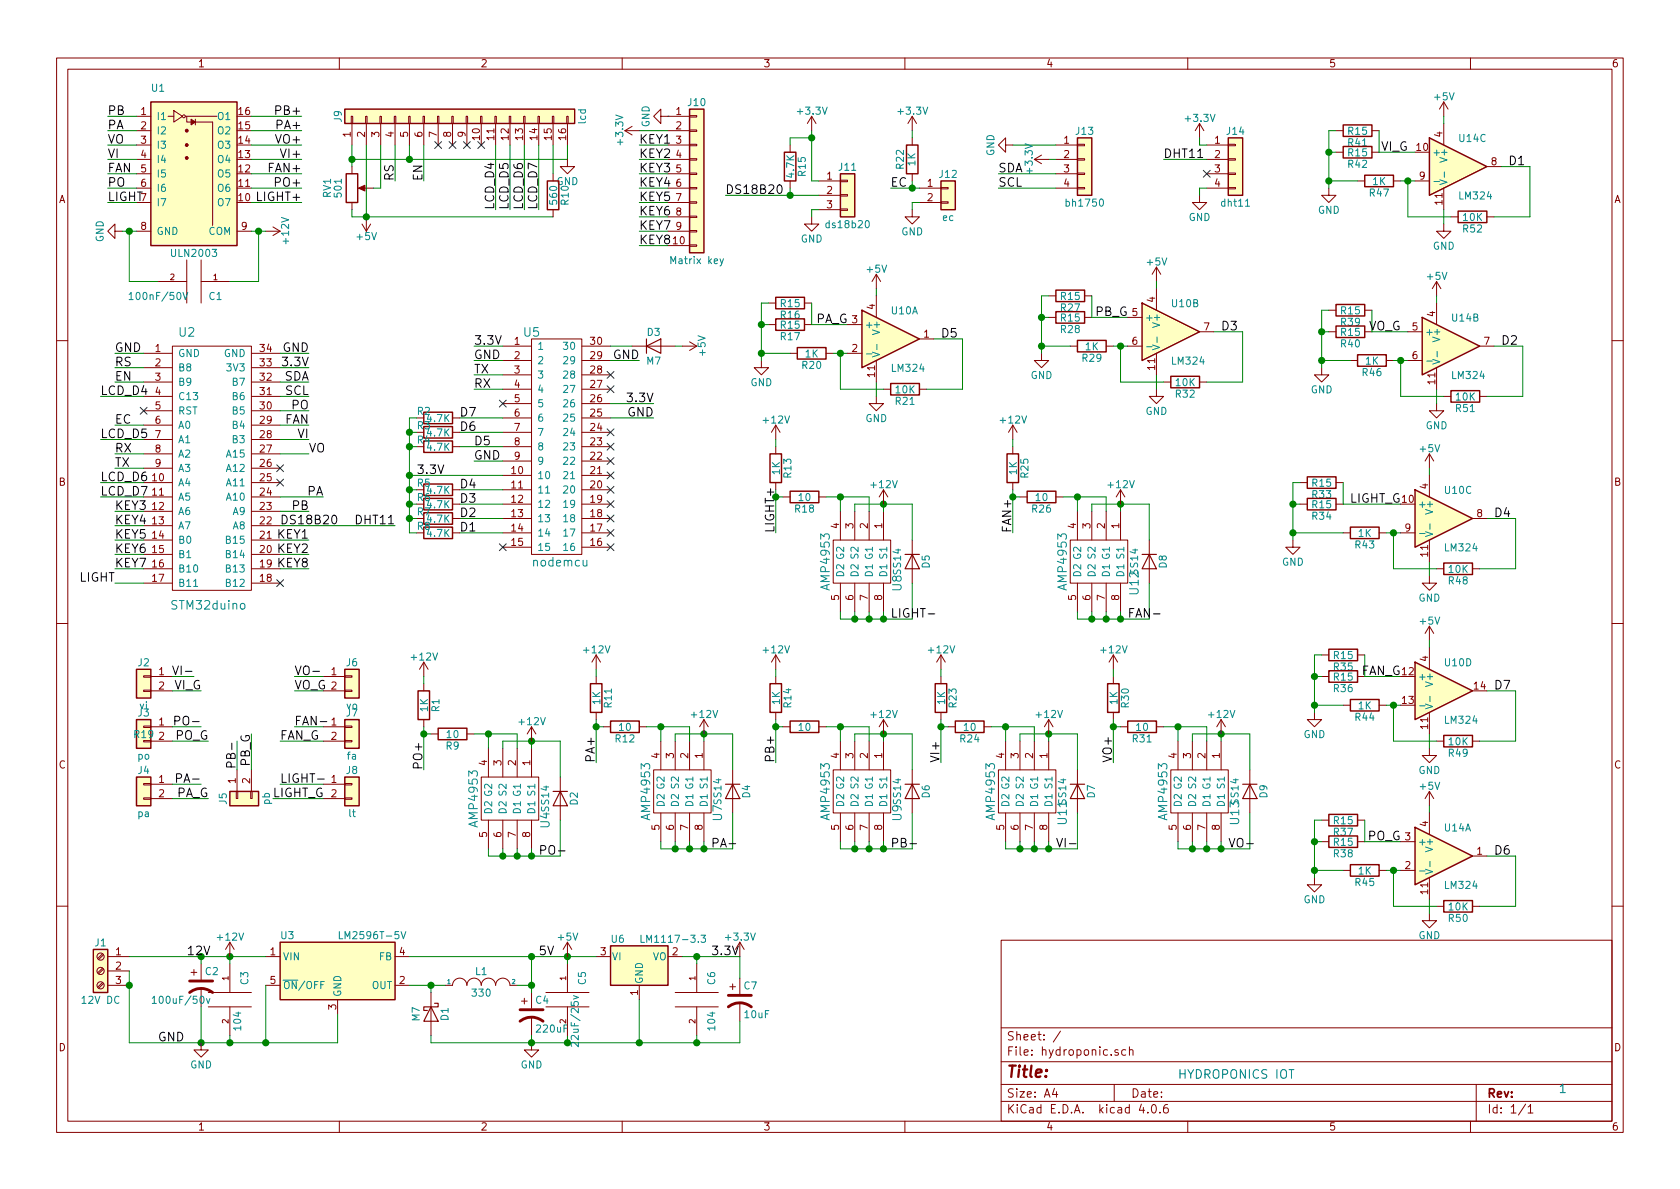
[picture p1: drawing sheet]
<svg xmlns="http://www.w3.org/2000/svg" width="297mm" height="210mm" viewBox="0 0 297 210" stroke-linecap="round" stroke-linejoin="round" font-family="sans-serif">
<defs><g id="words">
<text font-size="2.8" fill="#840000" x="178" y="190.5">Title:</text>
<g font-size="2.1">
<text x="19" y="22.9">PA</text>
<text x="19" y="20.3">PB</text>
<text x="49.1" y="22.9">PA+</text>
<text x="49.1" y="20.3">PB+</text>
<text x="19" y="27.9">VI</text>
<text x="19" y="25.4">VO</text>
<text x="49" y="25.4">VO+</text>
<text x="50.1" y="27.9">VI+</text>
<text x="113" y="25.4">KEY1</text>
<text x="113" y="27.9">KEY2</text>
<text x="205.7" y="27.9">DHT11</text>
<text x="244.1" y="26.7">VI_G</text>
<text x="266.7" y="29.2">D1</text>
<text x="19" y="33">PO</text>
<text x="19" y="30.5">FAN</text>
<text x="19" y="35.6">LIGHT</text>
<text x="45.7" y="35.6">LIGHT+</text>
<text x="47.7" y="30.5">FAN+</text>
<text x="49" y="33">PO+</text>
<text x="69.6" y="32" transform="rotate(-90 69.6 32)">RS</text>
<text x="74.7" y="32" transform="rotate(-90 74.7 32)">EN</text>
<text x="113" y="30.5">KEY3</text>
<text x="113" y="33">KEY4</text>
<text x="113" y="35.6">KEY5</text>
<text x="128.3" y="34.3">DS18B20</text>
<text x="157.5" y="33">EC</text>
<text x="176.5" y="33">SCL</text>
<text x="176.5" y="30.5">SDA</text>
<text x="87.4" y="37.1" transform="rotate(-90 87.4 37.1)">LCD_D4</text>
<text x="89.9" y="37.1" transform="rotate(-90 89.9 37.1)">LCD_D5</text>
<text x="92.5" y="37.1" transform="rotate(-90 92.5 37.1)">LCD_D6</text>
<text x="95" y="37.1" transform="rotate(-90 95 37.1)">LCD_D7</text>
<text x="113" y="38.1">KEY6</text>
<text x="113" y="40.6">KEY7</text>
<text x="113" y="43.2">KEY8</text>
<text x="144.1" y="57.1">PA_G</text>
<text x="166.4" y="59.7">D5</text>
<text x="193.6" y="55.9">PB_G</text>
<text x="215.9" y="58.4">D3</text>
<text x="241.8" y="58.4">VO_G</text>
<text x="20.3" y="62.2">GND</text>
<text x="20.3" y="64.8">RS</text>
<text x="49.9" y="62.2">GND</text>
<text x="50.2" y="64.8">3.3V</text>
<text x="83.8" y="61">3.3V</text>
<text x="83.8" y="63.5">GND</text>
<text x="108.3" y="63.5">GND</text>
<text x="265.4" y="61">D2</text>
<text x="17.8" y="69.8">LCD_D4</text>
<text x="20.3" y="67.3">EN</text>
<text x="50.1" y="67.3">SDA</text>
<text x="50.4" y="69.8">SCL</text>
<text x="83.8" y="66">TX</text>
<text x="83.8" y="68.6">RX</text>
<text x="111.2" y="71.1">3.3V</text>
<text x="17.8" y="77.5">LCD_D5</text>
<text x="20.3" y="74.9">EC</text>
<text x="50.2" y="74.9">FAN</text>
<text x="51.5" y="72.4">PO</text>
<text x="52.6" y="77.5">VI</text>
<text x="81.3" y="76.2">D6</text>
<text x="81.3" y="73.7">D7</text>
<text x="110.8" y="73.7">GND</text>
<text x="20.3" y="82.5">TX</text>
<text x="20.3" y="80">RX</text>
<text x="54.6" y="80">VO</text>
<text x="73.7" y="83.8">3.3V</text>
<text x="83.8" y="81.3">GND</text>
<text x="83.8" y="78.7">D5</text>
<text x="17.8" y="85.1">LCD_D6</text>
<text x="17.8" y="87.6">LCD_D7</text>
<text x="54.2" y="87.6">PA</text>
<text x="81.3" y="88.9">D3</text>
<text x="81.3" y="86.4">D4</text>
<text x="238.5" y="88.9">LIGHT_G</text>
<text x="20.3" y="90.2">KEY3</text>
<text x="20.3" y="92.7">KEY4</text>
<text x="20.3" y="95.2">KEY5</text>
<text x="49.1" y="95.2">KEY1</text>
<text x="49.5" y="92.7">DS18B20</text>
<text x="51.7" y="90.2">PB</text>
<text x="63.1" y="92.7">DHT11</text>
<text x="81.3" y="94">D1</text>
<text x="81.3" y="91.4">D2</text>
<text x="136.9" y="94.2" transform="rotate(-90 136.9 94.2)">LIGHT+</text>
<text x="178.8" y="94.2" transform="rotate(-90 178.8 94.2)">FAN+</text>
<text x="264.2" y="91.4">D4</text>
<text x="20.3" y="97.8">KEY6</text>
<text x="20.3" y="100.3">KEY7</text>
<text x="49.1" y="100.3">KEY8</text>
<text x="49.1" y="97.8">KEY2</text>
<text x="13.9" y="102.9">LIGHT</text>
<text x="157.5" y="109.2">LIGHT-</text>
<text x="199.4" y="109.2">FAN-</text>
<text x="31.6" y="119.4">VI-</text>
<text x="52.1" y="119.4">VO-</text>
<text x="240.5" y="119.4">FAN_G</text>
<text x="30.7" y="121.9">VI_G</text>
<text x="52.1" y="121.9">VO_G</text>
<text x="264.2" y="121.9">D7</text>
<text x="30.9" y="130.8">PO_G</text>
<text x="31.8" y="128.3">PO-</text>
<text x="49.5" y="130.8">FAN_G</text>
<text x="52.1" y="128.3">FAN-</text>
<text x="41.7" y="134.7" transform="rotate(-90 41.7 134.7)">PB-</text>
<text x="44.2" y="135.6" transform="rotate(-90 44.2 135.6)">PB_G</text>
<text x="74.7" y="136.1" transform="rotate(-90 74.7 136.1)">PO+</text>
<text x="105.2" y="134.9" transform="rotate(-90 105.2 134.9)">PA+</text>
<text x="136.9" y="134.9" transform="rotate(-90 136.9 134.9)">PB+</text>
<text x="166.1" y="134.9" transform="rotate(-90 166.1 134.9)">VI+</text>
<text x="196.6" y="134.9" transform="rotate(-90 196.6 134.9)">VO+</text>
<text x="31" y="141">PA_G</text>
<text x="31.9" y="138.4">PA-</text>
<text x="48.3" y="141">LIGHT_G</text>
<text x="49.5" y="138.4">LIGHT-</text>
<text x="125.7" y="149.9">PA-</text>
<text x="157.5" y="149.9">PB-</text>
<text x="186.7" y="149.9">VI-</text>
<text x="217.2" y="149.9">VO-</text>
<text x="241.8" y="148.6">PO_G</text>
<text x="95.2" y="151.1">PO-</text>
<text x="264.2" y="151.1">D6</text>
<text x="33" y="168.9">12V</text>
<text x="95.2" y="168.9">5V</text>
<text x="125.7" y="168.9">3.3V</text>
<text x="27.9" y="184.1">GND</text>
</g>
<g font-size="2.1" fill="#008484">
<text x="31.7" y="59.5">U2</text>
<text x="92.6" y="59.5">U5</text>
<text x="94.4" y="100.2">nodemcu</text>
<text x="30.5" y="107.8">STM32duino</text>
<text x="146.7" y="104" transform="rotate(-90 146.7 104)">AMP4953</text>
<text x="159.4" y="104.5" transform="rotate(-90 159.4 104.5)">U8</text>
<text x="188.6" y="104" transform="rotate(-90 188.6 104)">AMP4953</text>
<text x="201.3" y="105" transform="rotate(-90 201.3 105)">U12</text>
<text x="84.5" y="145.9" transform="rotate(-90 84.5 145.9)">AMP4953</text>
<text x="97.2" y="146.4" transform="rotate(-90 97.2 146.4)">U4</text>
<text x="115" y="144.7" transform="rotate(-90 115 144.7)">AMP4953</text>
<text x="127.7" y="145.1" transform="rotate(-90 127.7 145.1)">U7</text>
<text x="146.7" y="144.7" transform="rotate(-90 146.7 144.7)">AMP4953</text>
<text x="159.4" y="145.1" transform="rotate(-90 159.4 145.1)">U9</text>
<text x="175.9" y="144.7" transform="rotate(-90 175.9 144.7)">AMP4953</text>
<text x="188.6" y="145.7" transform="rotate(-90 188.6 145.7)">U11</text>
<text x="206.4" y="144.7" transform="rotate(-90 206.4 144.7)">AMP4953</text>
<text x="219.1" y="145.7" transform="rotate(-90 219.1 145.7)">U13</text>
</g>
<g font-size="2.1" fill="#840000">
<text x="178" y="184">Sheet: /</text>
<text x="178" y="186.7">File: hydroponic.sch</text>
<text x="178" y="196.9">KiCad E.D.A. kicad 4.0.6</text>
<text x="178" y="194.1">Size: A4</text>
<text x="200" y="194.1">Date:</text>
<text x="263" y="194.1">Rev:</text>
<text x="263" y="196.9">Id: 1/1</text>
</g>
<g font-size="2.1" fill="#0000c2">
<text x="208.3" y="190.7">HYDROPONICS IOT</text>
<text x="275.6" y="193.3">1</text>
</g>
<g font-size="1.8" fill="#840000">
<text x="35" y="11.9">1</text>
<text x="85" y="11.9">2</text>
<text x="135" y="11.9">3</text>
<text x="185" y="11.9">4</text>
<text x="235" y="11.9">5</text>
<text x="285" y="11.9">6</text>
<text x="24.9" y="20.3">1</text>
<text x="24.9" y="22.9">2</text>
<text x="42.2" y="22.9">15</text>
<text x="42.2" y="20.3">16</text>
<text x="119.5" y="20.3">1</text>
<text x="119.5" y="22.9">2</text>
<text x="24.9" y="25.4">3</text>
<text x="24.9" y="27.9">4</text>
<text x="42.2" y="27.9">13</text>
<text x="42.2" y="25.4">14</text>
<text x="62" y="24.2" transform="rotate(-90 62 24.2)">1</text>
<text x="64.5" y="24.2" transform="rotate(-90 64.5 24.2)">2</text>
<text x="67.1" y="24.2" transform="rotate(-90 67.1 24.2)">3</text>
<text x="69.6" y="24.2" transform="rotate(-90 69.6 24.2)">4</text>
<text x="72.1" y="24.2" transform="rotate(-90 72.1 24.2)">5</text>
<text x="74.7" y="24.2" transform="rotate(-90 74.7 24.2)">6</text>
<text x="77.2" y="24.2" transform="rotate(-90 77.2 24.2)">7</text>
<text x="79.8" y="24.2" transform="rotate(-90 79.8 24.2)">8</text>
<text x="82.3" y="24.2" transform="rotate(-90 82.3 24.2)">9</text>
<text x="84.8" y="24.7" transform="rotate(-90 84.8 24.7)">10</text>
<text x="87.4" y="24.7" transform="rotate(-90 87.4 24.7)">11</text>
<text x="89.9" y="24.7" transform="rotate(-90 89.9 24.7)">12</text>
<text x="92.5" y="24.7" transform="rotate(-90 92.5 24.7)">13</text>
<text x="95" y="24.7" transform="rotate(-90 95 24.7)">14</text>
<text x="97.5" y="24.7" transform="rotate(-90 97.5 24.7)">15</text>
<text x="100.1" y="24.7" transform="rotate(-90 100.1 24.7)">16</text>
<text x="119.5" y="25.4">3</text>
<text x="119.5" y="27.9">4</text>
<text x="188.1" y="25.4">1</text>
<text x="188.1" y="27.9">2</text>
<text x="214.8" y="25.4">1</text>
<text x="214.8" y="27.9">2</text>
<text x="250.5" y="26.7">10</text>
<text x="255" y="24.2" transform="rotate(-90 255 24.2)">4</text>
<text x="263.7" y="29.2">8</text>
<text x="10.4" y="35.9">A</text>
<text x="24.9" y="30.5">5</text>
<text x="24.9" y="33">6</text>
<text x="42.2" y="35.6">10</text>
<text x="42.2" y="33">11</text>
<text x="42.2" y="30.5">12</text>
<text x="119.5" y="30.5">5</text>
<text x="119.5" y="33">6</text>
<text x="119.5" y="35.6">7</text>
<text x="146.2" y="31.7">1</text>
<text x="146.2" y="34.3">2</text>
<text x="164" y="33">1</text>
<text x="164" y="35.6">2</text>
<text x="188.1" y="30.5">3</text>
<text x="188.1" y="33">4</text>
<text x="214.8" y="30.5">3</text>
<text x="214.8" y="33">4</text>
<text x="251" y="31.7">9</text>
<text x="285.4" y="35.9">A</text>
<text x="24.9" y="40.6">8</text>
<text x="42.7" y="40.6">9</text>
<text x="119.5" y="38.1">8</text>
<text x="119.5" y="40.6">9</text>
<text x="146.2" y="36.8">3</text>
<text x="255" y="36.1" transform="rotate(-90 255 36.1)">11</text>
<text x="119" y="43.2">10</text>
<text x="204.2" y="53.4" transform="rotate(-90 204.2 53.4)">4</text>
<text x="150.6" y="57.1">3</text>
<text x="154.7" y="54.7" transform="rotate(-90 154.7 54.7)">4</text>
<text x="163.3" y="59.7">1</text>
<text x="200.2" y="55.9">5</text>
<text x="212.9" y="58.4">7</text>
<text x="249.7" y="58.4">5</text>
<text x="253.7" y="56" transform="rotate(-90 253.7 56)">4</text>
<text x="27.5" y="62.2">1</text>
<text x="27.5" y="64.8">2</text>
<text x="46" y="64.8">33</text>
<text x="46" y="62.2">34</text>
<text x="91" y="61">1</text>
<text x="91" y="63.5">2</text>
<text x="104.4" y="61">30</text>
<text x="104.4" y="63.5">29</text>
<text x="150.6" y="62.2">2</text>
<text x="200.2" y="61">6</text>
<text x="204.2" y="65.3" transform="rotate(-90 204.2 65.3)">11</text>
<text x="249.7" y="63.5">6</text>
<text x="262.4" y="61">7</text>
<text x="27.5" y="67.3">3</text>
<text x="27.5" y="69.8">4</text>
<text x="46" y="69.8">31</text>
<text x="46" y="67.3">32</text>
<text x="91" y="66">3</text>
<text x="91" y="68.6">4</text>
<text x="91" y="71.1">5</text>
<text x="104.4" y="71.1">26</text>
<text x="104.4" y="68.6">27</text>
<text x="104.4" y="66">28</text>
<text x="154.7" y="66.6" transform="rotate(-90 154.7 66.6)">11</text>
<text x="253.7" y="67.9" transform="rotate(-90 253.7 67.9)">11</text>
<text x="27.5" y="72.4">5</text>
<text x="27.5" y="74.9">6</text>
<text x="27.5" y="77.5">7</text>
<text x="46" y="72.4">30</text>
<text x="46" y="77.5">28</text>
<text x="46" y="74.9">29</text>
<text x="91" y="73.7">6</text>
<text x="91" y="76.2">7</text>
<text x="104.4" y="76.2">24</text>
<text x="104.4" y="73.7">25</text>
<text x="27.5" y="80">8</text>
<text x="27.5" y="82.5">9</text>
<text x="46" y="82.5">26</text>
<text x="46" y="80">27</text>
<text x="90.5" y="83.8">10</text>
<text x="91" y="78.7">8</text>
<text x="91" y="81.3">9</text>
<text x="104.4" y="83.8">21</text>
<text x="104.4" y="81.3">22</text>
<text x="104.4" y="78.7">23</text>
<text x="10.4" y="85.9">B</text>
<text x="27" y="85.1">10</text>
<text x="27" y="87.6">11</text>
<text x="46" y="87.6">24</text>
<text x="46" y="85.1">25</text>
<text x="90.5" y="86.4">11</text>
<text x="90.5" y="88.9">12</text>
<text x="104.4" y="86.4">20</text>
<text x="104.4" y="88.9">19</text>
<text x="248" y="88.9">10</text>
<text x="252.5" y="86.5" transform="rotate(-90 252.5 86.5)">4</text>
<text x="285.4" y="85.9">B</text>
<text x="27" y="90.2">12</text>
<text x="27" y="92.7">13</text>
<text x="27" y="95.2">14</text>
<text x="46" y="95.2">21</text>
<text x="46" y="92.7">22</text>
<text x="46" y="90.2">23</text>
<text x="90.5" y="91.4">13</text>
<text x="90.5" y="94">14</text>
<text x="104.4" y="94">17</text>
<text x="104.4" y="91.4">18</text>
<text x="148.3" y="93.4" transform="rotate(-90 148.3 93.4)">4</text>
<text x="150.9" y="93.4" transform="rotate(-90 150.9 93.4)">3</text>
<text x="153.4" y="93.4" transform="rotate(-90 153.4 93.4)">2</text>
<text x="156" y="93.4" transform="rotate(-90 156 93.4)">1</text>
<text x="190.2" y="93.4" transform="rotate(-90 190.2 93.4)">4</text>
<text x="192.8" y="93.4" transform="rotate(-90 192.8 93.4)">3</text>
<text x="195.3" y="93.4" transform="rotate(-90 195.3 93.4)">2</text>
<text x="197.9" y="93.4" transform="rotate(-90 197.9 93.4)">1</text>
<text x="248.4" y="94">9</text>
<text x="261.1" y="91.4">8</text>
<text x="27" y="97.8">15</text>
<text x="27" y="100.3">16</text>
<text x="46" y="97.8">20</text>
<text x="46" y="100.3">19</text>
<text x="90.5" y="96.5">15</text>
<text x="104.4" y="96.5">16</text>
<text x="252.5" y="98.4" transform="rotate(-90 252.5 98.4)">11</text>
<text x="27" y="102.9">17</text>
<text x="46" y="102.9">18</text>
<text x="148.3" y="106.1" transform="rotate(-90 148.3 106.1)">5</text>
<text x="150.9" y="106.1" transform="rotate(-90 150.9 106.1)">6</text>
<text x="153.4" y="106.1" transform="rotate(-90 153.4 106.1)">7</text>
<text x="156" y="106.1" transform="rotate(-90 156 106.1)">8</text>
<text x="190.2" y="106.1" transform="rotate(-90 190.2 106.1)">5</text>
<text x="192.8" y="106.1" transform="rotate(-90 192.8 106.1)">6</text>
<text x="195.3" y="106.1" transform="rotate(-90 195.3 106.1)">7</text>
<text x="197.9" y="106.1" transform="rotate(-90 197.9 106.1)">8</text>
<text x="28.1" y="119.4">1</text>
<text x="58.6" y="119.4">1</text>
<text x="248" y="119.4">12</text>
<text x="252.5" y="116.9" transform="rotate(-90 252.5 116.9)">4</text>
<text x="28.1" y="121.9">2</text>
<text x="58.6" y="121.9">2</text>
<text x="248" y="124.5">13</text>
<text x="260.7" y="121.9">14</text>
<text x="28.1" y="128.3">1</text>
<text x="28.1" y="130.8">2</text>
<text x="58.6" y="128.3">1</text>
<text x="58.6" y="130.8">2</text>
<text x="252.5" y="128.8" transform="rotate(-90 252.5 128.8)">11</text>
<text x="10.4" y="135.9">C</text>
<text x="86.1" y="135.4" transform="rotate(-90 86.1 135.4)">4</text>
<text x="88.6" y="135.4" transform="rotate(-90 88.6 135.4)">3</text>
<text x="91.2" y="135.4" transform="rotate(-90 91.2 135.4)">2</text>
<text x="93.7" y="135.4" transform="rotate(-90 93.7 135.4)">1</text>
<text x="116.6" y="134.1" transform="rotate(-90 116.6 134.1)">4</text>
<text x="119.1" y="134.1" transform="rotate(-90 119.1 134.1)">3</text>
<text x="121.7" y="134.1" transform="rotate(-90 121.7 134.1)">2</text>
<text x="124.2" y="134.1" transform="rotate(-90 124.2 134.1)">1</text>
<text x="148.3" y="134.1" transform="rotate(-90 148.3 134.1)">4</text>
<text x="150.9" y="134.1" transform="rotate(-90 150.9 134.1)">3</text>
<text x="153.4" y="134.1" transform="rotate(-90 153.4 134.1)">2</text>
<text x="156" y="134.1" transform="rotate(-90 156 134.1)">1</text>
<text x="177.5" y="134.1" transform="rotate(-90 177.5 134.1)">4</text>
<text x="180.1" y="134.1" transform="rotate(-90 180.1 134.1)">3</text>
<text x="182.6" y="134.1" transform="rotate(-90 182.6 134.1)">2</text>
<text x="185.2" y="134.1" transform="rotate(-90 185.2 134.1)">1</text>
<text x="208" y="134.1" transform="rotate(-90 208 134.1)">4</text>
<text x="210.6" y="134.1" transform="rotate(-90 210.6 134.1)">3</text>
<text x="213.1" y="134.1" transform="rotate(-90 213.1 134.1)">2</text>
<text x="215.6" y="134.1" transform="rotate(-90 215.6 134.1)">1</text>
<text x="285.4" y="135.9">C</text>
<text x="28.1" y="138.4">1</text>
<text x="28.1" y="141">2</text>
<text x="41.7" y="138.5" transform="rotate(-90 41.7 138.5)">1</text>
<text x="44.2" y="138.5" transform="rotate(-90 44.2 138.5)">2</text>
<text x="58.6" y="138.4">1</text>
<text x="58.6" y="141">2</text>
<text x="86.1" y="148.1" transform="rotate(-90 86.1 148.1)">5</text>
<text x="88.6" y="148.1" transform="rotate(-90 88.6 148.1)">6</text>
<text x="91.2" y="148.1" transform="rotate(-90 91.2 148.1)">7</text>
<text x="93.7" y="148.1" transform="rotate(-90 93.7 148.1)">8</text>
<text x="116.6" y="146.8" transform="rotate(-90 116.6 146.8)">5</text>
<text x="119.1" y="146.8" transform="rotate(-90 119.1 146.8)">6</text>
<text x="121.7" y="146.8" transform="rotate(-90 121.7 146.8)">7</text>
<text x="124.2" y="146.8" transform="rotate(-90 124.2 146.8)">8</text>
<text x="148.3" y="146.8" transform="rotate(-90 148.3 146.8)">5</text>
<text x="150.9" y="146.8" transform="rotate(-90 150.9 146.8)">6</text>
<text x="153.4" y="146.8" transform="rotate(-90 153.4 146.8)">7</text>
<text x="156" y="146.8" transform="rotate(-90 156 146.8)">8</text>
<text x="177.5" y="146.8" transform="rotate(-90 177.5 146.8)">5</text>
<text x="180.1" y="146.8" transform="rotate(-90 180.1 146.8)">6</text>
<text x="182.6" y="146.8" transform="rotate(-90 182.6 146.8)">7</text>
<text x="185.2" y="146.8" transform="rotate(-90 185.2 146.8)">8</text>
<text x="208" y="146.8" transform="rotate(-90 208 146.8)">5</text>
<text x="210.6" y="146.8" transform="rotate(-90 210.6 146.8)">6</text>
<text x="213.1" y="146.8" transform="rotate(-90 213.1 146.8)">7</text>
<text x="215.6" y="146.8" transform="rotate(-90 215.6 146.8)">8</text>
<text x="248.4" y="148.6">3</text>
<text x="252.5" y="146.1" transform="rotate(-90 252.5 146.1)">4</text>
<text x="248.4" y="153.7">2</text>
<text x="261.1" y="151.1">1</text>
<text x="252.5" y="158.1" transform="rotate(-90 252.5 158.1)">11</text>
<text x="20.5" y="168.9">1</text>
<text x="20.5" y="171.4">2</text>
<text x="20.5" y="174">3</text>
<text x="47.8" y="168.9">1</text>
<text x="47.8" y="174">5</text>
<text x="70.6" y="174">2</text>
<text x="70.6" y="168.9">4</text>
<text x="106.2" y="168.9">3</text>
<text x="118.9" y="168.9">2</text>
<text x="59.4" y="178.5" transform="rotate(-90 59.4 178.5)">3</text>
<text x="112.8" y="176" transform="rotate(-90 112.8 176)">1</text>
<text x="10.4" y="185.9">D</text>
<text x="285.4" y="185.9">D</text>
<text x="35" y="199.9">1</text>
<text x="85" y="199.9">2</text>
<text x="135" y="199.9">3</text>
<text x="185" y="199.9">4</text>
<text x="235" y="199.9">5</text>
<text x="285" y="199.9">6</text>
</g>
<g font-size="1.8" fill="#008484">
<text x="26.8" y="16.2">U1</text>
<text x="253.7" y="17.7">+5V</text>
<text x="27.7" y="21.2">I1</text>
<text x="27.7" y="23.7">I2</text>
<text x="38.5" y="23.7">O2</text>
<text x="38.5" y="21.2">O1</text>
<text x="60.4" y="21.5" transform="rotate(-90 60.4 21.5)">J9</text>
<text x="103.6" y="21.8" transform="rotate(-90 103.6 21.8)">lcd</text>
<text x="114.8" y="22.5" transform="rotate(-90 114.8 22.5)">GND</text>
<text x="121.7" y="18.7">J10</text>
<text x="141.2" y="20.3">+3.3V</text>
<text x="159" y="20.3">+3.3V</text>
<text x="190.3" y="23.8">J13</text>
<text x="209.8" y="21.5">+3.3V</text>
<text x="217" y="23.8">J14</text>
<text x="238.4" y="23.8">R15</text>
<text x="27.7" y="26.3">I3</text>
<text x="27.7" y="28.8">I4</text>
<text x="38.5" y="28.8">O4</text>
<text x="38.5" y="26.3">O3</text>
<text x="110.2" y="25.4" transform="rotate(-90 110.2 25.4)">+3.3V</text>
<text x="159.8" y="29.8" transform="rotate(-90 159.8 29.8)">R22</text>
<text x="161.8" y="29.3" transform="rotate(-90 161.8 29.3)">1K</text>
<text x="175.8" y="27.6" transform="rotate(-90 175.8 27.6)">GND</text>
<text x="238.4" y="25.9">R41</text>
<text x="238.4" y="29.7">R42</text>
<text x="238.4" y="27.6">R15</text>
<text x="253.2" y="27.6">+</text>
<text x="255.9" y="28.4" transform="rotate(-90 255.9 28.4)">V+</text>
<text x="258.1" y="25.1">U14C</text>
<text x="27.7" y="31.4">I5</text>
<text x="27.7" y="33.9">I6</text>
<text x="38.5" y="33.9">O6</text>
<text x="38.5" y="31.4">O5</text>
<text x="58.5" y="34.9" transform="rotate(-90 58.5 34.9)">RV1</text>
<text x="60.4" y="34.7" transform="rotate(-90 60.4 34.7)">501</text>
<text x="98.4" y="32.7">GND</text>
<text x="140.4" y="31.3" transform="rotate(-90 140.4 31.3)">4.7K</text>
<text x="142.4" y="31.1" transform="rotate(-90 142.4 31.1)">R15</text>
<text x="148.4" y="30.2">J11</text>
<text x="166.2" y="31.4">J12</text>
<text x="182.6" y="30.5" transform="rotate(-90 182.6 30.5)">+3.3V</text>
<text x="242.2" y="34.7">R47</text>
<text x="242.7" y="32.7">1K</text>
<text x="258.1" y="35.2">LM324</text>
<text x="27.7" y="36.4">I7</text>
<text x="27.7" y="41.5">GND</text>
<text x="36.8" y="41.5">COM</text>
<text x="38.5" y="36.4">O7</text>
<text x="98.5" y="36" transform="rotate(-90 98.5 36)">560</text>
<text x="100.5" y="36.2" transform="rotate(-90 100.5 36.2)">R10</text>
<text x="146.3" y="40.3">ds18b20</text>
<text x="159.3" y="41.6">GND</text>
<text x="166.7" y="39.1">ec</text>
<text x="188.7" y="36.5">bh1750</text>
<text x="210.1" y="39.1">GND</text>
<text x="216.1" y="36.5">dht11</text>
<text x="233" y="37.8">GND</text>
<text x="258.7" y="41.1">R52</text>
<text x="258.7" y="39.1">10K</text>
<text x="18.3" y="42.8" transform="rotate(-90 18.3 42.8)">GND</text>
<text x="30.5" y="45.4">ULN2003</text>
<text x="51.1" y="43" transform="rotate(-90 51.1 43)">+12V</text>
<text x="63.1" y="42.4">+5V</text>
<text x="118.9" y="46.7">Matrix key</text>
<text x="141.6" y="42.9">GND</text>
<text x="202.9" y="46.9">+5V</text>
<text x="253.3" y="44.1">GND</text>
<text x="23.6" y="53">100nF/50V</text>
<text x="37" y="53">C1</text>
<text x="153.3" y="48.2">+5V</text>
<text x="187.6" y="53">R15</text>
<text x="252.4" y="49.5">+5V</text>
<text x="114.5" y="59.4">D3</text>
<text x="138.1" y="56.3">R16</text>
<text x="138.1" y="54.3">R15</text>
<text x="138.1" y="58.1">R15</text>
<text x="152.9" y="58">+</text>
<text x="155.6" y="58.8" transform="rotate(-90 155.6 58.8)">V+</text>
<text x="157.6" y="55.6">U10A</text>
<text x="187.6" y="55.1">R27</text>
<text x="187.6" y="58.9">R28</text>
<text x="187.6" y="56.8">R15</text>
<text x="202.4" y="56.8">+</text>
<text x="205.1" y="57.6" transform="rotate(-90 205.1 57.6)">V+</text>
<text x="207.3" y="54.3">U10B</text>
<text x="237.1" y="57.6">R39</text>
<text x="237.1" y="55.6">R15</text>
<text x="237.1" y="59.4">R15</text>
<text x="252" y="59.3">+</text>
<text x="256.8" y="56.8">U14B</text>
<text x="31.5" y="63.1">GND</text>
<text x="31.5" y="65.7">B8</text>
<text x="39.5" y="63.1">GND</text>
<text x="40.3" y="65.7">3V3</text>
<text x="95" y="61.8">1</text>
<text x="95" y="64.4">2</text>
<text x="99.9" y="61.8">30</text>
<text x="99.9" y="64.4">29</text>
<text x="114.4" y="64.5">M7</text>
<text x="124.7" y="62.8" transform="rotate(-90 124.7 62.8)">+5V</text>
<text x="138.1" y="60.1">R17</text>
<text x="141.9" y="65.2">R20</text>
<text x="142.4" y="63.2">1K</text>
<text x="157.8" y="65.7">LM324</text>
<text x="191.4" y="64">R29</text>
<text x="191.9" y="61.9">1K</text>
<text x="207.3" y="64.5">LM324</text>
<text x="237.1" y="61.4">R40</text>
<text x="241.5" y="64.5">1K</text>
<text x="254.6" y="60.1" transform="rotate(-90 254.6 60.1)">V+</text>
<text x="31.5" y="68.2">B9</text>
<text x="31.5" y="70.7">C13</text>
<text x="41.2" y="70.7">B6</text>
<text x="41.2" y="68.2">B7</text>
<text x="95" y="66.9">3</text>
<text x="95" y="69.5">4</text>
<text x="99.9" y="69.5">27</text>
<text x="99.9" y="66.9">28</text>
<text x="132.7" y="68.3">GND</text>
<text x="158.4" y="71.6">R21</text>
<text x="158.4" y="69.5">10K</text>
<text x="182.2" y="67">GND</text>
<text x="207.9" y="70.3">R32</text>
<text x="207.9" y="68.3">10K</text>
<text x="231.7" y="69.5">GND</text>
<text x="240.9" y="66.5">R46</text>
<text x="256.8" y="67">LM324</text>
<text x="257.5" y="70.8">10K</text>
<text x="31.5" y="73.3">RST</text>
<text x="31.5" y="75.8">A0</text>
<text x="41.2" y="73.3">B5</text>
<text x="41.2" y="75.8">B4</text>
<text x="73.8" y="73.3">R2</text>
<text x="73.8" y="75.9">R3</text>
<text x="75.6" y="74.6">4.7K</text>
<text x="75.6" y="77.2">4.7K</text>
<text x="95" y="72">5</text>
<text x="95" y="74.5">6</text>
<text x="95" y="77.1">7</text>
<text x="99.9" y="77.1">24</text>
<text x="99.9" y="74.5">25</text>
<text x="99.9" y="72">26</text>
<text x="135.1" y="74.9">+12V</text>
<text x="153" y="74.6">GND</text>
<text x="177" y="74.9">+12V</text>
<text x="202.5" y="73.3">GND</text>
<text x="252" y="75.9">GND</text>
<text x="257.5" y="72.8">R51</text>
<text x="31.5" y="78.4">A1</text>
<text x="31.5" y="80.9">A2</text>
<text x="31.5" y="83.4">A3</text>
<text x="40.2" y="83.4">A12</text>
<text x="40.2" y="80.9">A15</text>
<text x="41.2" y="78.4">B3</text>
<text x="73.8" y="78.4">R4</text>
<text x="75.6" y="79.7">4.7K</text>
<text x="95" y="79.6">8</text>
<text x="95" y="82.2">9</text>
<text x="99.9" y="82.2">22</text>
<text x="99.9" y="79.6">23</text>
<text x="137.9" y="83.9" transform="rotate(-90 137.9 83.9)">1K</text>
<text x="179.8" y="83.9" transform="rotate(-90 179.8 83.9)">1K</text>
<text x="251.1" y="80">+5V</text>
<text x="31.5" y="86">A4</text>
<text x="31.5" y="88.5">A5</text>
<text x="40.2" y="88.5">A10</text>
<text x="40.2" y="86">A11</text>
<text x="73.8" y="86">R5</text>
<text x="73.8" y="88.6">R6</text>
<text x="75.6" y="87.3">4.7K</text>
<text x="75.6" y="89.9">4.7K</text>
<text x="95" y="84.7">10</text>
<text x="95" y="87.2">11</text>
<text x="95" y="89.8">12</text>
<text x="99.9" y="87.2">20</text>
<text x="99.9" y="84.7">21</text>
<text x="99.9" y="89.8">19</text>
<text x="139.9" y="84.4" transform="rotate(-90 139.9 84.4)">R13</text>
<text x="141.3" y="88.6">10</text>
<text x="154.1" y="86.3">+12V</text>
<text x="181.8" y="84.4" transform="rotate(-90 181.8 84.4)">R25</text>
<text x="183.2" y="88.6">10</text>
<text x="196" y="86.3">+12V</text>
<text x="232.1" y="88.1">R33</text>
<text x="232.1" y="86">R15</text>
<text x="232.1" y="89.9">R15</text>
<text x="250.7" y="89.8">+</text>
<text x="255.5" y="87.3">U10C</text>
<text x="31.5" y="91.1">A6</text>
<text x="31.5" y="93.6">A7</text>
<text x="41.2" y="93.6">A8</text>
<text x="41.2" y="91.1">A9</text>
<text x="73.8" y="91.1">R7</text>
<text x="73.8" y="93.7">R8</text>
<text x="75.6" y="92.4">4.7K</text>
<text x="75.6" y="94.9">4.7K</text>
<text x="95" y="92.3">13</text>
<text x="95" y="94.9">14</text>
<text x="99.9" y="94.9">17</text>
<text x="99.9" y="92.3">18</text>
<text x="140.6" y="90.6">R18</text>
<text x="182.5" y="90.6">R26</text>
<text x="232.1" y="91.9">R34</text>
<text x="240.2" y="94.9">1K</text>
<text x="253.4" y="90.6" transform="rotate(-90 253.4 90.6)">V+</text>
<text x="31.5" y="96.1">B0</text>
<text x="31.5" y="98.7">B1</text>
<text x="31.5" y="101.2">B10</text>
<text x="40.2" y="98.7">B14</text>
<text x="40.2" y="96.1">B15</text>
<text x="40.2" y="101.2">B13</text>
<text x="95" y="97.4">15</text>
<text x="99.9" y="97.4">16</text>
<text x="159.3" y="101.5" transform="rotate(-90 159.3 101.5)">SS14</text>
<text x="164.4" y="100.4" transform="rotate(-90 164.4 100.4)">D5</text>
<text x="201.2" y="101.5" transform="rotate(-90 201.2 101.5)">SS14</text>
<text x="206.3" y="100.4" transform="rotate(-90 206.3 100.4)">D8</text>
<text x="226.6" y="100">GND</text>
<text x="239.7" y="97">R43</text>
<text x="255.6" y="97.5">LM324</text>
<text x="256.2" y="101.3">10K</text>
<text x="31.5" y="103.8">B11</text>
<text x="40.2" y="103.8">B12</text>
<text x="149.2" y="102.1" transform="rotate(-90 149.2 102.1)">D2 G2</text>
<text x="151.8" y="102.1" transform="rotate(-90 151.8 102.1)">D2 S2</text>
<text x="154.3" y="102.1" transform="rotate(-90 154.3 102.1)">D1 G1</text>
<text x="156.8" y="102.1" transform="rotate(-90 156.8 102.1)">D1 S1</text>
<text x="191.1" y="102.1" transform="rotate(-90 191.1 102.1)">D2 G2</text>
<text x="193.7" y="102.1" transform="rotate(-90 193.7 102.1)">D2 S2</text>
<text x="196.2" y="102.1" transform="rotate(-90 196.2 102.1)">D1 G1</text>
<text x="198.8" y="102.1" transform="rotate(-90 198.8 102.1)">D1 S1</text>
<text x="250.8" y="106.4">GND</text>
<text x="256.2" y="103.3">R48</text>
<text x="251.1" y="110.4">+5V</text>
<text x="24.4" y="117.8">J2</text>
<text x="61.3" y="117.8">J6</text>
<text x="72.8" y="116.8">+12V</text>
<text x="103.3" y="115.5">+12V</text>
<text x="135.1" y="115.5">+12V</text>
<text x="164.3" y="115.5">+12V</text>
<text x="194.8" y="115.5">+12V</text>
<text x="235.9" y="118.6">R35</text>
<text x="235.9" y="116.5">R15</text>
<text x="255.5" y="117.8">U10D</text>
<text x="24.7" y="125.4">vi</text>
<text x="61.2" y="125.4">vo</text>
<text x="75.6" y="125.8" transform="rotate(-90 75.6 125.8)">1K</text>
<text x="77.7" y="125.8" transform="rotate(-90 77.7 125.8)">R1</text>
<text x="106.1" y="124.6" transform="rotate(-90 106.1 124.6)">1K</text>
<text x="108.2" y="125.1" transform="rotate(-90 108.2 125.1)">R11</text>
<text x="137.9" y="124.6" transform="rotate(-90 137.9 124.6)">1K</text>
<text x="139.9" y="125.1" transform="rotate(-90 139.9 125.1)">R14</text>
<text x="167.1" y="124.6" transform="rotate(-90 167.1 124.6)">1K</text>
<text x="169.1" y="125.1" transform="rotate(-90 169.1 125.1)">R23</text>
<text x="197.6" y="124.6" transform="rotate(-90 197.6 124.6)">1K</text>
<text x="199.6" y="125.1" transform="rotate(-90 199.6 125.1)">R30</text>
<text x="235.9" y="122.4">R36</text>
<text x="235.9" y="120.3">R15</text>
<text x="240.2" y="125.4">1K</text>
<text x="250.7" y="120.3">+</text>
<text x="253.4" y="121.1" transform="rotate(-90 253.4 121.1)">V+</text>
<text x="23.8" y="130.5">R19</text>
<text x="24.4" y="126.7">J3</text>
<text x="61.3" y="126.7">J7</text>
<text x="79" y="130.5">10</text>
<text x="91.9" y="128.2">+12V</text>
<text x="108.9" y="131.3">R12</text>
<text x="109.5" y="129.2">10</text>
<text x="122.4" y="126.9">+12V</text>
<text x="141.3" y="129.2">10</text>
<text x="154.1" y="126.9">+12V</text>
<text x="169.8" y="131.3">R24</text>
<text x="170.5" y="129.2">10</text>
<text x="183.3" y="126.9">+12V</text>
<text x="200.3" y="131.3">R31</text>
<text x="201" y="129.2">10</text>
<text x="213.8" y="126.9">+12V</text>
<text x="230.5" y="130.5">GND</text>
<text x="239.7" y="127.5">R44</text>
<text x="255.6" y="128">LM324</text>
<text x="256.2" y="131.8">10K</text>
<text x="24.3" y="134.3">po</text>
<text x="24.4" y="136.8">J4</text>
<text x="61.3" y="136.8">J8</text>
<text x="61.4" y="134.3">fa</text>
<text x="78.9" y="132.5">R9</text>
<text x="250.8" y="136.8">GND</text>
<text x="256.2" y="133.8">R49</text>
<text x="40.1" y="142.2" transform="rotate(-90 40.1 142.2)">J5</text>
<text x="47.7" y="142.3" transform="rotate(-90 47.7 142.3)">pb</text>
<text x="97.1" y="143.4" transform="rotate(-90 97.1 143.4)">SS14</text>
<text x="102.1" y="142.3" transform="rotate(-90 102.1 142.3)">D2</text>
<text x="117.5" y="142.7" transform="rotate(-90 117.5 142.7)">D2 G2</text>
<text x="120" y="142.7" transform="rotate(-90 120 142.7)">D2 S2</text>
<text x="122.6" y="142.7" transform="rotate(-90 122.6 142.7)">D1 G1</text>
<text x="125.1" y="142.7" transform="rotate(-90 125.1 142.7)">D1 S1</text>
<text x="127.5" y="142.1" transform="rotate(-90 127.5 142.1)">SS14</text>
<text x="132.6" y="141.1" transform="rotate(-90 132.6 141.1)">D4</text>
<text x="149.2" y="142.7" transform="rotate(-90 149.2 142.7)">D2 G2</text>
<text x="151.8" y="142.7" transform="rotate(-90 151.8 142.7)">D2 S2</text>
<text x="154.3" y="142.7" transform="rotate(-90 154.3 142.7)">D1 G1</text>
<text x="156.8" y="142.7" transform="rotate(-90 156.8 142.7)">D1 S1</text>
<text x="159.3" y="142.1" transform="rotate(-90 159.3 142.1)">SS14</text>
<text x="164.4" y="141.1" transform="rotate(-90 164.4 141.1)">D6</text>
<text x="178.4" y="142.7" transform="rotate(-90 178.4 142.7)">D2 G2</text>
<text x="181" y="142.7" transform="rotate(-90 181 142.7)">D2 S2</text>
<text x="183.5" y="142.7" transform="rotate(-90 183.5 142.7)">D1 G1</text>
<text x="186.1" y="142.7" transform="rotate(-90 186.1 142.7)">D1 S1</text>
<text x="188.5" y="142.1" transform="rotate(-90 188.5 142.1)">SS14</text>
<text x="193.6" y="141.1" transform="rotate(-90 193.6 141.1)">D7</text>
<text x="208.9" y="142.7" transform="rotate(-90 208.9 142.7)">D2 G2</text>
<text x="211.5" y="142.7" transform="rotate(-90 211.5 142.7)">D2 S2</text>
<text x="214" y="142.7" transform="rotate(-90 214 142.7)">D1 G1</text>
<text x="216.5" y="142.7" transform="rotate(-90 216.5 142.7)">D1 S1</text>
<text x="219" y="142.1" transform="rotate(-90 219 142.1)">SS14</text>
<text x="224.1" y="141.1" transform="rotate(-90 224.1 141.1)">D9</text>
<text x="251.1" y="139.6">+5V</text>
<text x="24.4" y="144.5">pa</text>
<text x="61.7" y="144.5">lt</text>
<text x="87" y="144" transform="rotate(-90 87 144)">D2 G2</text>
<text x="89.5" y="144" transform="rotate(-90 89.5 144)">D2 S2</text>
<text x="92.1" y="144" transform="rotate(-90 92.1 144)">D1 G1</text>
<text x="94.6" y="144" transform="rotate(-90 94.6 144)">D1 S1</text>
<text x="235.9" y="147.8">R37</text>
<text x="235.9" y="145.7">R15</text>
<text x="235.9" y="149.5">R15</text>
<text x="250.7" y="149.5">+</text>
<text x="255.4" y="147">U14A</text>
<text x="235.9" y="151.6">R38</text>
<text x="240.2" y="154.6">1K</text>
<text x="253.4" y="150.3" transform="rotate(-90 253.4 150.3)">V+</text>
<text x="230.5" y="159.7">GND</text>
<text x="239.7" y="156.7">R45</text>
<text x="255.6" y="157.2">LM324</text>
<text x="256.2" y="161">10K</text>
<text x="16.8" y="167.3">J1</text>
<text x="38.6" y="166.3">+12V</text>
<text x="49.7" y="166.1">U3</text>
<text x="60.6" y="166.1">LM2596T-5V</text>
<text x="98.7" y="166.3">+5V</text>
<text x="108.1" y="166.7">U6</text>
<text x="114.2" y="166.7">LM1117-3.3</text>
<text x="128.5" y="166.3">+3.3V</text>
<text x="250.8" y="166.1">GND</text>
<text x="256.2" y="163">R50</text>
<text x="36.3" y="172.4">C2</text>
<text x="50" y="169.8">VIN</text>
<text x="67" y="169.8">FB</text>
<text x="84.1" y="172.4">L1</text>
<text x="108.2" y="169.8">VI</text>
<text x="113.7" y="174" transform="rotate(-90 113.7 174)">GND</text>
<text x="115.3" y="169.8">VO</text>
<text x="14.7" y="177.5">12V DC</text>
<text x="27.7" y="177.5">100uF/50v</text>
<text x="43.9" y="174.1" transform="rotate(-90 43.9 174.1)">C3</text>
<text x="50" y="174.9">ON/OFF</text>
<text x="60.3" y="176.3" transform="rotate(-90 60.3 176.3)">GND</text>
<text x="65.6" y="174.9">OUT</text>
<text x="83.6" y="176.2">330</text>
<text x="94.7" y="177.5">C4</text>
<text x="103.6" y="174.1" transform="rotate(-90 103.6 174.1)">C5</text>
<text x="126.4" y="174.1" transform="rotate(-90 126.4 174.1)">C6</text>
<text x="131.6" y="174.9">C7</text>
<text x="42.6" y="182.1" transform="rotate(-90 42.6 182.1)">104</text>
<text x="74.2" y="180.5" transform="rotate(-90 74.2 180.5)">M7</text>
<text x="79.3" y="180.4" transform="rotate(-90 79.3 180.4)">D1</text>
<text x="95" y="182.6">220uF</text>
<text x="102.3" y="184.4" transform="rotate(-90 102.3 184.4)">22uF/25v</text>
<text x="126.4" y="182.1" transform="rotate(-90 126.4 182.1)">104</text>
<text x="131.7" y="180">10uF</text>
<text x="33.6" y="188.9">GND</text>
<text x="92" y="188.9">GND</text>
</g>
<text font-size="1.8" x="24.9" y="35.6">7</text>
<g font-size="1.4" fill="#840000">
<text x="30.1" y="49.5">2</text>
<text x="37.7" y="49.5">1</text>
<text x="40.4" y="173.3" transform="rotate(-90 40.4 173.3)">1</text>
<text x="100.1" y="173.3" transform="rotate(-90 100.1 173.3)">1</text>
<text x="122.9" y="173.3" transform="rotate(-90 122.9 173.3)">1</text>
<text x="40.4" y="181" transform="rotate(-90 40.4 181)">2</text>
<text x="100.1" y="181" transform="rotate(-90 100.1 181)">2</text>
<text x="122.9" y="181" transform="rotate(-90 122.9 181)">2</text>
</g>
<g font-size="1.1" fill="#008484">
<text x="79.1" y="174">1</text>
<text x="90.5" y="174">2</text>
</g>
</g></defs>
<g fill="none" stroke="#840000" stroke-width=".18">
<path d="M10 10.3h277v189.9h-277zM12 12.2h273v186.1h-273zM30.7 19.6l1.6 1-1.6 1zM60 10.3v1.9M110 10.3v1.9M160 10.3v1.9M210 10.3v1.9M255.3 18v2.6M255.3 18l-.8 1.3M255.3 18l.7 1.3M260 10.3v1.9M24.1 25.6h2.6"/>
<path d="M24.1 28.2h2.6M24.1 30.7h2.6M24.1 33.3h2.6M24.1 20.6h2.6M24.1 23.1h2.6M24.1 35.8h2.6M29.7 20.6h1M32.8 20.6h5.6M33 20.6v1h4.6v18.3M34.5 21.1v1M62.1 20.6h.3v1.2h-.3zM62.2 21.8v3.8"/>
<path d="M62.2 29.5v1.2M62.2 35.8v1.3M63.8 33.3h2.2M64 39.6l.8 1.3M64.6 20.6h.3v1.2h-.3zM64.8 21.8v3.8M64.8 38.3v2.6M65.5 39.6l-.7 1.3M67.2 20.6h.2v1.2h-.2zM67.3 21.8v3.8M69.7 20.6h.3v1.2h-.3zM69.8 21.8v3.8"/>
<path d="M72.3 20.6h.2v1.2h-.2zM72.4 21.8v3.8M74.8 20.6h.3v1.2h-.3zM74.9 21.8v3.8M77.3 20.6h.3v1.2h-.3zM77.5 21.8v3.8M79.9 20.6h.2v1.2h-.2zM80 21.8v3.8M82.4 20.6h.3v1.2h-.3zM82.5 21.8v3.8M85 20.6h.2v1.2h-.2zM85.1 21.8v3.8"/>
<path d="M87.5 20.6h.3v1.2h-.3zM87.6 21.8v3.8M90 20.6h.3v1.2h-.3zM90.2 21.8v3.8M92.6 20.6h.2v1.2h-.2zM92.7 21.8v3.8M95.1 20.6h.3v1.2h-.3zM95.2 21.8v3.8M97.7 20.6h.2v1.2h-.2zM97.8 21.8v3.8M97.8 30.7v1.3M97.8 37.1v1.2"/>
<path d="M100.2 20.6h.3v1.2h-.3zM100.3 28.2v1.3h1.3l-1.3 1.2-1.2-1.2h1.2M100.3 21.8v3.8M110.5 23.1h2.5M110.5 23.1l1.3 .8M111.8 22.3l-1.3 .8M116.8 20.6v-1.3l-1.2 1.3 1.2 1.2v-1.2h5.1M118.1 25.6h3.8M118.1 28.2h3.8M118.1 30.7h3.8M118.1 33.3h3.8M118.1 23.1h3.8"/>
<path d="M118.1 35.8h3.8M118.1 38.3h3.8M121.9 38.2h1.3v.3h-1.3zM121.9 35.7h1.3v.2h-1.3zM121.9 33.1h1.3v.3h-1.3zM121.9 30.6h1.3v.3h-1.3zM121.9 28.1h1.3v.2h-1.3zM121.9 25.5h1.3v.3h-1.3zM121.9 23h1.3v.2h-1.3zM121.9 20.4h1.3v.3h-1.3zM139.7 25.6v1.3M139.7 32v1.3"/>
<path d="M143.5 38.3v1.3h1.3l-1.3 1.3-1.3-1.3h1.3M143.5 20.6l-.8 1.2M143.5 20.6v2.5M143.5 20.6l.8 1.2M144.8 32h3.8M144.8 34.5h3.8M144.8 37.1h3.8M148.6 37h1.3v.2h-1.3zM148.6 34.4h1.3v.3h-1.3zM148.6 31.9h1.3v.2h-1.3zM161.3 37.1v1.2h1.3l-1.3 1.3-1.3-1.3h1.3M161.3 20.6v2.5"/>
<path d="M161.3 24.4v1.2M161.3 30.7v1.3M161.3 20.6l-.8 1.2M161.3 20.6l.8 1.2M162.6 33.3h3.8M162.6 35.8h3.8M166.4 35.7h1.2v.2h-1.2zM166.4 33.1h1.2v.3h-1.2zM177.8 25.6v-1.2l-1.3 1.2 1.3 1.3v-1.3h1.3M182.9 28.2h2.5M182.9 28.2l1.2 .8M184.1 27.4l-1.2 .8"/>
<path d="M186.7 25.6h3.8M186.7 28.2h3.8M186.7 30.7h3.8M186.7 33.3h3.8M190.5 33.1h1.3v.3h-1.3zM190.5 30.6h1.3v.3h-1.3zM190.5 28.1h1.3v.2h-1.3zM190.5 25.5h1.3v.3h-1.3zM212.1 34.5v1.3h1.3l-1.3 1.3-1.3-1.3h1.3M212.1 21.8l-.8 1.3M212.1 21.8v2.6M212.1 21.8l.8 1.3"/>
<path d="M213.4 25.6h3.8M213.4 28.2h3.8M213.4 30.7h3.8M213.4 33.3h3.8M217.2 33.1h1.2v.3h-1.2zM217.2 30.6h1.2v.3h-1.2zM217.2 28.1h1.2v.2h-1.2zM217.2 25.5h1.2v.3h-1.2zM234.9 33.3v1.2h1.3l-1.3 1.3-1.2-1.3h1.2M236.2 23.1h1.3M236.2 26.9h1.3M240 32h1.3"/>
<path d="M242.6 23.1h1.2M242.6 26.9h1.2M246.4 32h1.2M250.2 32h2.5M255.3 39.6v1.3h1.2l-1.2 1.3-1.3-1.3h1.3M255.3 21.8v3.8M255.3 33.3v3.8M256.5 38.3h1.3M262.9 38.3h1.3M262.9 29.5h2.5M20.3 40.9v-1.3l-1.3 1.3 1.3 1.3v-1.3h1.3M24.1 40.9h2.6"/>
<path d="M27.9 49.8h5.1M33 46v7.6M35.6 46v7.6M35.6 49.8h5M41.9 40.9h2.5M47 40.9h2.5M48.3 40.1l1.2 .8M49.5 40.9l-1.2 .8M94 59.9h8.9v38.1h-8.9zM118.1 40.9h3.8M118.1 43.4h3.8M121.9 43.3h1.3v.3h-1.3z"/>
<path d="M121.9 40.8h1.3v.2h-1.3zM135.9 53.6h1.3M135.9 57.4h1.3M142.2 53.6h1.3M142.2 57.4h1.3M149.9 57.4h2.5M154.9 48.5l-.7 1.3M154.9 48.5v2.5M154.9 52.3v3.8M154.9 48.5l.8 1.3M162.6 59.9h2.5M185.4 52.3h1.3"/>
<path d="M185.4 56.1h1.3M191.8 52.3h1.2M191.8 56.1h1.2M199.4 56.1h2.5M204.5 47.2l-.8 1.3M204.5 47.2v2.6M204.5 51v3.9M204.5 47.2l.7 1.3M212.1 58.7h2.5M234.9 54.9h1.3M234.9 58.7h1.3M241.3 54.9h1.3"/>
<path d="M248.9 58.7h2.6M254 49.8l-.8 1.2M254 49.8v2.5M254 53.6v3.8M254 49.8l.8 1.2M10 60.2h2M25.4 62.5h5.1M25.4 65h5.1M25.4 67.6h5.1M25.4 70.1h5.1M25.4 72.6h5.1M25.4 75.2h5.1"/>
<path d="M25.4 77.7h5.1M30.5 61.2h13.9v43.2h-13.9zM44.4 62.5h5.1M44.4 65h5.1M44.4 67.6h5.1M44.4 70.1h5.1M44.4 72.6h5.1M44.4 75.2h5.1M44.4 77.7h5.1M80 73.9h1.3M80 76.4h1.3M80 79h1.3"/>
<path d="M88.9 61.2h5.1M88.9 63.7h5.1M88.9 66.3h5.1M88.9 68.8h5.1M88.9 71.4h5.1M88.9 73.9h5.1M88.9 76.4h5.1M88.9 79h5.1M102.9 61.2h5M102.9 63.7h5M102.9 66.3h5M102.9 68.8h5"/>
<path d="M102.9 71.4h5M102.9 73.9h5M102.9 76.4h5M102.9 79h5M111.8 61.2h7.6M120.6 61.2h2.6M121.9 60.4l1.3 .8M123.2 61.2l-1.3 .8M134.6 63.7v1.3h1.3l-1.3 1.3-1.3-1.3h1.3M137.2 75.2v2.5M137.2 79v1.3M137.2 75.2l-.8 1.2"/>
<path d="M137.2 75.2l.7 1.2M139.7 62.5h1.3M146 62.5h1.3M149.9 62.5h2.5M154.9 70.1v1.3h1.3l-1.3 1.2-1.2-1.2h1.2M154.9 63.7v3.9M156.2 68.8h1.3M162.6 68.8h1.2M179.1 75.2v2.5M179.1 79v1.3M179.1 75.2l-.8 1.2M179.1 75.2l.7 1.2"/>
<path d="M184.1 62.5v1.2h1.3l-1.3 1.3-1.2-1.3h1.2M189.2 61.2h1.3M195.6 61.2h1.2M199.4 61.2h2.5M204.5 68.8v1.3h1.2l-1.2 1.3-1.3-1.3h1.3M204.5 62.5v3.8M205.7 67.6h1.3M212.1 67.6h1.3M233.7 65v1.3h1.2l-1.2 1.3-1.3-1.3h1.3M238.8 63.7h1.2M245.1 63.7h1.3M248.9 63.7h2.6"/>
<path d="M254 71.4v1.2h1.3l-1.3 1.3-1.3-1.3h1.3M254 65v3.8M255.3 70.1h1.2M261.6 70.1h1.3M261.6 61.2h2.6M285 60.2h2M25.4 80.3h5.1M25.4 82.8h5.1M25.4 85.3h5.1M25.4 98h5.1M25.4 87.9h5.1M25.4 95.5h5.1"/>
<path d="M25.4 90.4h5.1M25.4 93h5.1M44.4 80.3h5.1M44.4 82.8h5.1M44.4 85.3h5.1M44.4 98h5.1M44.4 87.9h5.1M44.4 95.5h5.1M44.4 90.4h5.1M44.4 93h5.1M80 86.6h1.3M80 89.1h1.3"/>
<path d="M80 91.7h1.3M80 94.2h1.3M88.9 81.5h5.1M88.9 84.1h5.1M88.9 86.6h5.1M88.9 89.1h5.1M88.9 91.7h5.1M88.9 94.2h5.1M88.9 96.8h5.1M102.9 81.5h5M102.9 84.1h5M102.9 86.6h5"/>
<path d="M102.9 89.1h5M102.9 91.7h5M102.9 94.2h5M102.9 96.8h5M137.2 85.3v1.3M138.4 87.9h1.3M144.8 87.9h1.2M147.3 95.5h10.2v7.6h-10.2zM148.6 90.4v5.1M151.1 90.4v5.1M153.7 90.4v5.1M156.2 86.6v2.5"/>
<path d="M156.2 90.4v5.1M156.2 86.6l-.8 1.3M156.2 86.6l.8 1.3M161.3 95.5v7.6M179.1 85.3v1.3M180.3 87.9h1.3M186.7 87.9h1.3M189.2 95.5h10.2v7.6h-10.2zM190.5 90.4v5.1M193 90.4v5.1M195.6 90.4v5.1M198.1 86.6v2.5"/>
<path d="M198.1 90.4v5.1M198.1 86.6l-.7 1.3M198.1 86.6l.8 1.3M203.2 95.5v7.6M228.6 95.5v1.3h1.3l-1.3 1.2-1.3-1.2h1.3M229.9 85.3h1.2M229.9 89.1h1.2M236.2 85.3h1.3M236.2 89.1h1.3M237.5 94.2h1.3M243.8 94.2h1.3M247.6 94.2h2.6"/>
<path d="M252.7 80.3l-.7 1.2M252.7 80.3v2.5M252.7 84.1v3.8M252.7 95.5v3.8M252.7 80.3l.8 1.2M260.3 91.7h2.6M10 110.3h2M25.4 119.5h1.3v.3h-1.3zM25.4 100.6h5.1M25.4 103.1h5.1M26.7 119.6h3.8M44.4 100.6h5.1"/>
<path d="M44.4 103.1h5.1M57.1 119.6h3.9M61 119.5h1.2v.3h-1.2zM74.9 117.1v2.5M74.9 117.1l-.7 1.3M74.9 117.1l.8 1.3M105.4 115.8v2.6M105.4 119.6v1.3M105.4 115.8l-.8 1.3M105.4 115.8l.8 1.3M137.2 115.8v2.6M137.2 119.6v1.3"/>
<path d="M137.2 115.8l-.8 1.3M137.2 115.8l.7 1.3M148.6 103.1v5.1M151.1 103.1v5.1M153.7 103.1v5.1M156.2 103.1v5.1M166.4 115.8v2.6M166.4 119.6v1.3M166.4 115.8l-.8 1.3M166.4 115.8l.7 1.3M190.5 103.1v5.1M193 103.1v5.1"/>
<path d="M195.6 103.1v5.1M196.8 115.8v2.6M196.8 119.6v1.3M196.8 115.8l-.7 1.3M196.8 115.8l.8 1.3M198.1 103.1v5.1M233.7 119.6h1.2M233.7 115.8h1.2M240 115.8h1.3M252.7 101.8v1.3h1.3l-1.3 1.3-1.2-1.3h1.2M252.7 110.7v2.6M252.7 114.5v3.9"/>
<path d="M252.7 110.7l-.7 1.3M252.7 110.7l.8 1.3M254 100.6h1.3M260.3 100.6h1.3M285 110.3h2M25.4 138.6h1.3v.2h-1.3zM25.4 122h1.3v.3h-1.3zM25.4 130.9h1.3v.3h-1.3zM25.4 128.4h1.3v.2h-1.3zM26.7 138.7h3.8M26.7 122.2h3.8M26.7 128.5h3.8"/>
<path d="M26.7 131.1h3.8M41.8 139.9h.2v1.3h-.2zM41.9 136.1v3.8M44.3 139.9h.3v1.3h-.3zM44.4 136.1v3.8M57.1 138.7h3.9M57.1 122.2h3.9M57.1 128.5h3.9M57.1 131.1h3.9M61 122h1.2v.3h-1.2zM61 130.9h1.2v.3h-1.2zM61 128.4h1.2v.2h-1.2z"/>
<path d="M61 138.6h1.2v.2h-1.2zM74.9 120.9v1.3M74.9 127.2v1.3M76.2 129.8h1.3M82.5 129.8h1.3M85.1 137.4h10.1v7.6h-10.1zM86.4 132.3v5.1M88.9 132.3v5.1M91.4 132.3v5.1M94 128.5v2.6M94 132.3v5.1M94 128.5l-.8 1.3"/>
<path d="M94 128.5l.7 1.3M99.1 137.4v7.6M105.4 126v1.2M106.7 128.5h1.2M113 128.5h1.3M115.6 136.1h10.1v7.7h-10.1zM116.8 131.1v5M119.4 131.1v5M121.9 131.1v5M124.5 127.2v2.6M124.5 131.1v5M124.5 127.2l-.8 1.3"/>
<path d="M124.5 127.2l.7 1.3M129.5 136.1v7.7M137.2 126v1.2M138.4 128.5h1.3M144.8 128.5h1.2M147.3 136.1h10.2v7.7h-10.2zM148.6 131.1v5M151.1 131.1v5M153.7 131.1v5M156.2 127.2v2.6M156.2 131.1v5M156.2 127.2l-.8 1.3"/>
<path d="M156.2 127.2l.8 1.3M161.3 136.1v7.7M166.4 126v1.2M167.6 128.5h1.3M174 128.5h1.3M176.5 136.1h10.2v7.7h-10.2zM177.8 131.1v5M180.3 131.1v5M182.9 131.1v5M185.4 127.2v2.6M185.4 131.1v5M185.4 127.2l-.7 1.3"/>
<path d="M185.4 127.2l.8 1.3M190.5 136.1v7.7M196.8 126v1.2M198.1 128.5h1.3M204.5 128.5h1.2M207 136.1h10.2v7.7h-10.2zM208.3 131.1v5M210.8 131.1v5M213.4 131.1v5M215.9 127.2v2.6M215.9 131.1v5M215.9 127.2l-.8 1.3"/>
<path d="M215.9 127.2l.8 1.3M221 136.1v7.7M232.4 126v1.2h1.3l-1.3 1.3-1.3-1.3h1.3M237.5 124.7h1.3M243.8 124.7h1.3M252.7 132.3v1.3h1.3l-1.3 1.3-1.2-1.3h1.2M252.7 126v3.8M252.7 139.9v2.6M252.7 139.9l-.7 1.3M252.7 139.9l.8 1.3M254 131.1h1.3M260.3 131.1h1.3"/>
<path d="M25.4 141.1h1.3v.2h-1.3zM26.7 141.2h3.8M57.1 141.2h3.9M61 141.1h1.2v.2h-1.2zM86.4 145v5.1M88.9 145v5.1M91.4 145v5.1M94 145v5.1M116.8 143.8v5M119.4 143.8v5M121.9 143.8v5M124.5 143.8v5"/>
<path d="M148.6 143.8v5M151.1 143.8v5M153.7 143.8v5M156.2 143.8v5M177.8 143.8v5M180.3 143.8v5M182.9 143.8v5M185.4 143.8v5M208.3 143.8v5M210.8 143.8v5M213.4 143.8v5M215.9 143.8v5"/>
<path d="M232.4 155.2v1.3h1.3l-1.3 1.2-1.3-1.2h1.3M233.7 145h1.2M233.7 148.8h1.2M237.5 153.9h1.3M240 145h1.3M240 148.8h1.3M243.8 153.9h1.3M247.6 148.8h2.6M247.6 153.9h2.6M252.7 143.8v3.8M252.7 155.2v3.8M260.3 151.4h2.6"/>
<path d="M10 160.2h2M18.1 173.7l-.8 .9M18.1 171.2l-.8 .8M18.1 168.7l-.8 .8M18.3 173.9l-.9 .8M18.3 171.4l-.9 .8M18.3 168.8l-.9 .9M19 169.2h3.9M19 174.2h3.9M19 171.7h3.9M33.8 172h1M34.3 171.4v1.1"/>
<path d="M35.6 170.4v2.8M35.6 174.7v3.3M36.8 178h7.6M36.8 175.5h7.6M40.6 166.6v2.6M40.6 170.4v5.1M40.6 178v5.1M40.6 166.6l-.7 1.3M40.6 166.6l.8 1.3M47 169.2h2.5M47 174.2h2.5M59.7 176.8v2.5"/>
<path d="M69.8 169.2h2.6M69.8 174.2h2.6M76.2 175.5v7.6M78.7 174.2h1.3a1.27 1.27 0 0 1 1.3-1.2 1.27 1.27 0 0 1 1.2 1.2 1.27 1.27 0 0 1 1.3-1.2 1.27 1.27 0 0 1 1.3 1.2 1.27 1.27 0 0 1 1.3-1.2 1.27 1.27 0 0 1 1.2 1.2 1.27 1.27 0 0 1 1.3-1.2 1.27 1.27 0 0 1 1.3 1.2h1.2M92.2 177h1M92.7 176.5v1M94 175.5v2.8M94 179.8v3.3M96.5 178h7.6M96.5 175.5h7.6M100.3 166.6v2.6M100.3 170.4v5.1"/>
<path d="M100.3 178v5.1M100.3 166.6l-.7 1.3M100.3 166.6l.8 1.3M105.4 169.2h2.5M113 174.2v2.6M118.1 169.2h2.5M119.4 178h7.6M119.4 175.5h7.6M123.2 170.4v5.1M123.2 178v5.1M129 174.5h1M129.5 174v1"/>
<path d="M130.8 166.6v2.6M130.8 173v2.8M130.8 177.3v3.3M130.8 166.6l-.8 1.3M130.8 166.6l.8 1.3M177 166.3h108v32h-108zM252.7 161.5v1.3h1.3l-1.3 1.3-1.2-1.3h1.2M254 160.3h1.3M260.3 160.3h1.3M285 160.2h2M35.6 184.4v1.3h1.2l-1.2 1.2-1.3-1.2h1.3M60 198.3v1.9"/>
<path d="M94 184.4v1.3h1.2l-1.2 1.2-1.3-1.2h1.3M110 198.3v1.9M160 198.3v1.9M177 194.8h108M177 191.8h108M177 187.8h108M177 181.8h108M186.4 192.5l-.3 1h.9M186.8 193v1M187.5 182.3l-1.3 2M197 191.8v3M197.7 185.7a.37 .37 0 0 0-.6 .1l.1 .2 .5 .2 .1 .1-.3 .3-.4-.1"/>
<path d="M199 185.7l-.4-.1-.3 .3 .1 .6 .2 .1 .4-.1M199.7 185.7l.2-.1 .4 .1v.9M199.7 185.1v1.5M201.8 195.2l-.4 1.1h1M202.9 196.7v.1M203.8 195.4l.1-.1a.81 .81 0 0 1 .6 .6 .81 .81 0 0 1-.3 .8l-.1 .1a.8 .8 0 0 1-.6-.6 .8 .8 0 0 1 .3-.8zM205.1 196.7v.1M206.4 195.3a.59 .59 0 0 0-.7 .7l.1 .7 .2 .1 .5-.1 .1-.5-.2-.2-.4-.1-.3 .3M210 198.3v1.9M260 198.3v1.9M261 191.8v6.5M269.7 195.2l-1.2 2"/>
<path d="M270.2 195.8l.4-.5v1.5M270.2 196.8h.8"/>
<circle cx="32.5" cy="20.6" r=".25"/>
<circle cx="17.8" cy="169.2" r=".63"/>
<circle cx="17.8" cy="171.7" r=".63"/>
<circle cx="17.8" cy="174.2" r=".63"/>
</g>
<g fill="#ffffc2" stroke="#ffffc2" stroke-width=".18">
<path d="M49.5 166.6h20.3v10.2h-20.3z"/>
<path d="M107.9 167.3h10.2v6.9h-10.2z"/>
<path d="M190.5 24.4h2.5v10.1h-2.5z"/>
<path d="M217.2 24.4h2.5v10.1h-2.5z"/>
<path d="M121.9 19.3h2.6v25.4h-2.6z"/>
<path d="M148.6 30.7h2.5v7.6h-2.5z"/>
<path d="M61 19.3h40.6v2.5h-40.6z"/>
<path d="M166.4 32h2.5v5.1h-2.5z"/>
<path d="M24.1 137.4h2.6v5.1h-2.6z"/>
<path d="M40.6 139.9h5.1v2.6h-5.1z"/>
<path d="M24.1 118.4h2.6v5h-2.6z"/>
<path d="M61 118.4h2.5v5h-2.5z"/>
<path d="M61 127.2h2.5v5.1h-2.5z"/>
<path d="M61 137.4h2.5v5.1h-2.5z"/>
<path d="M24.1 127.2h2.6v5.1h-2.6z"/>
<path d="M16.5 167.9h2.5v7.6h-2.5z"/>
<path d="M26.7 18h15.2v25.4h-15.2z"/>
<path d="M252.7 24.4l10.2 5.1-10.2 5z"/>
<path d="M251.5 56.1l10.1 5.1-10.1 5.1z"/>
<path d="M250.2 86.6l10.1 5.1-10.1 5.1z"/>
<path d="M201.9 53.6l10.2 5.1-10.2 5z"/>
<path d="M152.4 54.9l10.2 5-10.2 5.1z"/>
<path d="M250.2 146.3l10.1 5.1-10.1 5.1z"/>
<path d="M250.2 117.1l10.1 5.1-10.1 5z"/>
</g>
<g fill="none" stroke="#840000" stroke-width=".25">
<path d="M26.7 18h15.2v25.4h-15.2zM61 19.3h40.6v2.5h-40.6zM121.9 19.3h2.6v25.4h-2.6zM61.2 30.7h2v5.1h-2zM96.8 32h2v5.1h-2zM138.7 26.9h2v5.1h-2zM148.6 30.7h2.5v7.6h-2.5zM160.3 25.6h2v5.1h-2zM166.4 32h2.5v5.1h-2.5zM190.5 24.4h2.5v10.1h-2.5zM217.2 24.4h2.5v10.1h-2.5zM237.5 22.1h5.1v2h-5.1z"/>
<path d="M237.5 25.9h5.1v2h-5.1zM241.3 31h5.1v2h-5.1zM252.7 24.4l10.2 5.1-10.2 5zM257.8 37.3h5.1v2.1h-5.1zM137.2 52.6h5v2h-5zM137.2 56.4h5v2h-5zM152.4 54.9l10.2 5-10.2 5.1zM186.7 51.3h5.1v2h-5.1zM186.7 55.1h5.1v2h-5.1zM201.9 53.6l10.2 5.1-10.2 5zM236.2 53.8h5.1v2.1h-5.1zM236.2 57.7h5.1v2h-5.1z"/>
<path d="M251.5 56.1l10.1 5.1-10.1 5.1zM74.9 72.9h5.1v2h-5.1zM74.9 75.4h5.1v2.1h-5.1zM74.9 78h5.1v2h-5.1zM141 61.5h5v2h-5zM157.5 67.8h5.1v2h-5.1zM190.5 60.2h5.1v2h-5.1zM207 66.5h5.1v2.1h-5.1zM240 62.7h5.1v2.1h-5.1zM256.5 69.1h5.1v2h-5.1zM74.9 85.6h5.1v2h-5.1zM74.9 88.1h5.1v2.1h-5.1z"/>
<path d="M74.9 90.7h5.1v2h-5.1zM74.9 93.2h5.1v2h-5.1zM136.1 80.3h2.1v5h-2.1zM139.7 86.9h5.1v2h-5.1zM178.1 80.3h2v5h-2zM181.6 86.9h5.1v2h-5.1zM231.1 84.3h5.1v2.1h-5.1zM231.1 88.1h5.1v2.1h-5.1zM238.8 93.2h5v2h-5zM250.2 86.6l10.1 5.1-10.1 5.1zM255.3 99.6h5v2h-5zM24.1 118.4h2.6v5h-2.6z"/>
<path d="M61 118.4h2.5v5h-2.5zM234.9 114.8h5.1v2h-5.1zM234.9 118.6h5.1v2h-5.1zM250.2 117.1l10.1 5.1-10.1 5zM24.1 137.4h2.6v5.1h-2.6zM24.1 127.2h2.6v5.1h-2.6zM40.6 139.9h5.1v2.6h-5.1zM61 127.2h2.5v5.1h-2.5zM61 137.4h2.5v5.1h-2.5zM73.9 122.2h2v5h-2zM77.5 128.8h5v2h-5zM104.4 120.9h2v5.1h-2z"/>
<path d="M107.9 127.5h5.1v2h-5.1zM136.1 120.9h2.1v5.1h-2.1zM139.7 127.5h5.1v2h-5.1zM165.4 120.9h2v5.1h-2zM168.9 127.5h5.1v2h-5.1zM195.8 120.9h2.1v5.1h-2.1zM199.4 127.5h5.1v2h-5.1zM238.8 123.7h5v2h-5zM255.3 130h5v2.1h-5zM234.9 144h5.1v2h-5.1zM234.9 147.8h5.1v2.1h-5.1zM238.8 152.9h5v2h-5z"/>
<path d="M250.2 146.3l10.1 5.1-10.1 5.1zM255.3 159.3h5v2h-5zM16.5 167.9h2.5v7.6h-2.5zM49.5 166.6h20.3v10.2h-20.3zM107.9 167.3h10.2v6.9h-10.2z"/>
</g>
<g fill="none" stroke="#008484" stroke-width=".18">
<path d="M153.1 39.1l.2-.1a.67 .67 0 0 1 .4 .6 .67 .67 0 0 1-.4 .7l-.2-.1-.1-.4zM220.2 36.5h.7M253.5 32.1h1M254.6 31.8l1.3 .4-1.3 .4M255.4 30.4v1M22.8 52.1l.4-.4v1.3M22.8 53h.7M32.4 51.7l.4 1.3 .4-1.3M127.3 45.8l.3 .8M127.9 45.8l-.4 1.1-.2 .1M204.6 59.6v1M153.2 62.6h1"/>
<path d="M154.3 62.3l1.2 .4-1.2 .4M155 60.9v.9M202.7 61.3h1M203.8 61l1.3 .4-1.3 .4M252.3 63.8h.9M253.3 63.5l1.3 .5-1.3 .4M254.1 62.1v1M103.1 99.1v.8a.38 .38 0 0 0 .7 0M103.8 99.1v1M251 94.3h1M252 94l1.3 .5-1.3 .4M252.8 92.6v1"/>
<path d="M34.2 103.7h.8M42.6 106.8l.4-.1 .3 .3v.4l-.3 .3-.4-.1-.1-.2v-.4zM251 124.8h1M252 124.5l1.3 .4-1.3 .4M252.8 123.1v1M251 154h1M252 153.7l1.3 .4-1.3 .5M252.8 152.3v1M26.9 176.5l.4-.3v1.2M26.9 177.4h.7M36.5 176.6l.3 .8 .3-.8M57.3 173.6h-.6v1.2"/>
<path d="M60 164.7v1.3h.6M70.9 164.7l.4 1.3 .5-1.3M101.4 176.1l.9 .3-.9 .3M113.3 165.4v1.2h.6M124 165.4h.7l-.4 .5 .4 .1v.5l-.2 .1-.5-.1M102.3 184.3v.8l-1-.8-.2 .1-.1 .2 .1 .4"/>
</g>
<path d="M33.5 175.5a3.3 3.3 0 0 1 4.1 0M33.5 173.5h4.1M91.9 178.6h4.1M128.8 178a3.3 3.3 0 0 1 4 0M128.8 176h4M91.9 180.6a3.3 3.3 0 0 1 4.1 0" fill="none" stroke="#840000" stroke-width=".51"/>
<g fill="none" stroke="#840000" stroke-width=".2">
<path d="M114.3 59.9v2.6M114.3 61.2l2.5-1.3v2.6zM160 98h2.6M161.3 98l1.3 2.6h-2.6zM201.9 98h2.6M203.2 98l1.3 2.6h-2.6zM97.8 139.9h2.5M99.1 139.9l1.2 2.6h-2.5zM128.3 138.7h2.5M129.5 138.7l1.3 2.5h-2.5zM160 138.7h2.6M161.3 138.7l1.3 2.5h-2.6z"/>
<path d="M189.2 138.7h2.6M190.5 138.7l1.3 2.5h-2.6zM219.7 138.7h2.5M221 138.7l1.2 2.5h-2.5zM76.2 178l1.3 2.6h-2.6zM76.8 177.4h.7v.6h-2.6v.7h.7"/>
</g>
<g fill="none" stroke="#008400" stroke-width=".18">
<path d="M19 25.6h5.1M19 28.2h5.1M19 30.7h5.1M19 33.3h5.1M19 35.8h5.1M19 23.1h5.1M19 20.6h5.1M44.4 25.6h8.9M44.4 28.2h8.9M44.4 30.7h8.9M44.4 33.3h8.9M44.4 35.8h8.9"/>
<path d="M44.4 23.1h8.9M44.4 20.6h8.9M62.2 37.1v1.2h35.6M62.2 25.6v3.9M64.8 25.6v12.7M67.3 25.6v7.7h-1.3M69.8 25.6v6.4M72.4 25.6v2.6M74.9 25.6v6.4M87.6 25.6v11.5M90.2 25.6v11.5M92.7 25.6v11.5"/>
<path d="M95.2 25.6v11.5M97.8 25.6v5.1M100.3 25.6v2.6h-38.1M113 25.6h5.1M113 28.2h5.1M113 30.7h5.1M113 33.3h5.1M113 35.8h5.1M113 23.1h5.1M113 38.3h5.1M118.1 20.6h.1M128.3 34.5h16.5"/>
<path d="M139.7 33.3v1.2M143.5 23.1v8.9h1.3M143.5 24.4h-3.8v1.2M144.8 37.1h-1.3v1.2M157.5 33.3h5.1M161.3 23.1v1.3M161.3 32v1.3M162.6 35.8h-1.3v1.3M176.5 30.7h10.2M176.5 33.3h10.2M179.1 25.6h7.6M185.4 28.2h1.3"/>
<path d="M205.7 28.2h7.7M212.1 24.4v1.2h1.3M213.4 33.3h-1.3v1.2M234.9 32h5.1M234.9 26.9h1.3M236.2 23.1h-1.3v10.2M243.8 23.1v3.8h6.4M247.6 32h2.6M248.9 32v6.3h7.6M255.3 20.6v1.2M255.3 37.1v2.5M265.4 29.5h5.1v8.8h-6.3"/>
<path d="M21.6 40.9h2.5M22.9 40.9v8.9h5M44.4 40.9h2.6M45.7 40.9v8.9h-5.1M113 40.9h5.1M113 43.4h5.1M134.6 57.4h1.3M135.9 53.6h-1.3v10.1M143.5 53.6v3.8h6.4M154.9 51v1.3M165.1 59.9h5.1v8.9h-6.4M184.1 56.1h1.3"/>
<path d="M185.4 52.3h-1.3v10.2M193 52.3v3.8h6.4M204.5 49.8v1.2M214.6 58.7h5.1v8.9h-6.3M233.7 58.7h1.2M234.9 54.9h-1.2v10.1M242.6 54.9v3.8h6.3M254 52.3v1.3M17.8 70.1h7.6M17.8 77.7h7.6M20.3 62.5h5.1M20.3 65h5.1"/>
<path d="M20.3 67.6h5.1M20.3 75.2h5.1M49.5 62.5h5.1M49.5 65h5.1M49.5 67.6h5.1M49.5 70.1h5.1M49.5 75.2h5.1M49.5 77.7h5.1M49.5 72.6h5.1M72.4 76.4h1.3M72.4 79h1.3M73.7 73.9h-1.3v20.3h1.3"/>
<path d="M81.3 73.9h7.6M81.3 76.4h7.6M81.3 79h7.6M83.8 61.2h5.1M83.8 63.7h5.1M83.8 66.3h5.1M83.8 68.8h5.1M107.9 61.2h3.9M107.9 63.7h5.1M107.9 73.9h7.7M107.9 71.4h7.7M119.4 61.2h1.2"/>
<path d="M134.6 62.5h5.1M137.2 77.7v1.3M147.3 62.5h2.6M148.6 62.5v6.3h7.6M154.9 67.6v2.5M179.1 77.7v1.3M184.1 61.2h5.1M196.8 61.2h2.6M198.1 61.2v6.4h7.6M204.5 66.3v2.5M233.7 63.7h5.1M246.4 63.7h2.5"/>
<path d="M247.6 63.7v6.4h7.7M254 68.8v2.6M264.2 61.2h5v8.9h-6.3M17.8 85.3h7.6M17.8 87.9h7.6M20.3 80.3h5.1M20.3 82.8h5.1M20.3 90.4h5.1M20.3 93h5.1M20.3 95.5h5.1M20.3 98h5.1M49.5 80.3h5.1"/>
<path d="M49.5 87.9h7.6M49.5 90.4h5.1M49.5 93h20.3M49.5 95.5h5.1M49.5 98h5.1M72.4 84.1h16.5M72.4 86.6h1.3M72.4 89.1h1.3M72.4 91.7h1.3M81.3 86.6h7.6M81.3 89.1h7.6M81.3 91.7h7.6"/>
<path d="M81.3 94.2h7.6M83.8 81.5h5.1M137.2 87.9h1.2M137.2 86.6v7.6M146 87.9h7.7v2.5M148.6 87.9v2.5M151.1 90.4v-1.3h10.2v6.4M156.2 89.1v1.3M179.1 87.9h1.2M179.1 86.6v7.6M188 87.9h7.6v2.5M190.5 87.9v2.5"/>
<path d="M193 90.4v-1.3h10.2v6.4M198.1 89.1v1.3M228.6 89.1h1.3M228.6 94.2h8.9M229.9 85.3h-1.3v10.2M237.5 85.3v3.8h10.1M245.1 94.2h2.5M246.4 94.2v6.4h7.6M252.7 82.8v1.3M252.7 99.3v2.5M262.9 91.7h5.1v8.9h-6.4M20.3 100.6h5.1"/>
<path d="M20.3 103.1h5.1M30.5 119.6h3.8M49.5 100.6h5.1M52.1 119.6h5M74.9 119.6v1.3M105.4 118.4v1.2M137.2 118.4v1.2M151.1 108.2v1.3M153.7 108.2v1.3M156.2 108.2v1.3M161.3 103.1v6.4h-12.7v-1.3M166.4 118.4v1.2"/>
<path d="M193 108.2v1.3M195.6 108.2v1.3M196.8 118.4v1.2M198.1 108.2v1.3M203.2 103.1v6.4h-12.7v-1.3M232.4 119.6h1.3M233.7 115.8h-1.3v10.2M241.3 115.8v3.8h6.3M252.7 113.3v1.2M30.5 131.1h6.3M30.5 128.5h5.1M30.5 122.2h5.1"/>
<path d="M30.5 138.7h5.1M41.9 131.1v5M44.4 129.8v6.3M49.5 131.1h7.6M49.5 138.7h7.6M52.1 128.5h5M52.1 122.2h5M74.9 128.5v7.6M74.9 129.8h1.3M83.8 129.8h7.6v2.5M86.4 129.8v2.5M88.9 132.3v-1.2h10.2v6.3"/>
<path d="M94 131.1v1.2M105.4 128.5h1.3M105.4 127.2v7.7M114.3 128.5h7.6v2.6M116.8 128.5v2.6M119.4 131.1v-1.3h10.1v6.3M124.5 129.8v1.3M137.2 128.5h1.2M137.2 127.2v7.7M146 128.5h7.7v2.6M148.6 128.5v2.6M151.1 131.1v-1.3h10.2v6.3"/>
<path d="M156.2 129.8v1.3M166.4 128.5h1.2M166.4 127.2v7.7M175.3 128.5h7.6v2.6M177.8 128.5v2.6M180.3 131.1v-1.3h10.2v6.3M185.4 129.8v1.3M196.8 128.5h1.3M196.8 127.2v7.7M205.7 128.5h7.7v2.6M208.3 128.5v2.6M210.8 131.1v-1.3h10.2v6.3"/>
<path d="M215.9 129.8v1.3M232.4 124.7h5.1M245.1 124.7h2.5M246.4 124.7v6.4h7.6M252.7 129.8v2.5M262.9 122.2h5.1v8.9h-6.4M30.5 141.2h6.3M48.3 141.2h8.8M88.9 150.1v1.3M91.4 150.1v1.3M94 150.1v1.3M99.1 145v6.4h-12.7v-1.3"/>
<path d="M119.4 148.8v1.3M121.9 148.8v1.3M124.5 148.8v1.3M129.5 143.8v6.3h-12.7v-1.3M151.1 148.8v1.3M153.7 148.8v1.3M156.2 148.8v1.3M161.3 143.8v6.3h-12.7v-1.3M180.3 148.8v1.3M182.9 148.8v1.3M185.4 148.8v1.3M190.5 143.8v6.3h-12.7v-1.3"/>
<path d="M210.8 148.8v1.3M213.4 148.8v1.3M215.9 148.8v1.3M221 143.8v6.3h-12.7v-1.3M232.4 148.8h1.3M232.4 153.9h5.1M233.7 145h-1.3v10.2M241.3 145v3.8h6.3M245.1 153.9h2.5M246.4 153.9v6.4h7.6M252.7 142.5v1.3M252.7 159v2.5"/>
<path d="M262.9 151.4h5.1v8.9h-6.4M22.9 169.2h24.1M22.9 171.7v12.7h36.8v-5.1M35.6 169.2v1.2M35.6 178v6.4M40.6 169.2v1.2M47 174.2v10.2M72.4 169.2h33M72.4 174.2h6.3M76.2 174.2v1.3M91.4 174.2h2.6M94 169.2v6.3"/>
<path d="M100.3 169.2v1.2M113 176.8v7.6M120.6 169.2h10.2v3.8M123.2 169.2v1.2M40.6 183.1v1.3M94 183.1v1.3M100.3 183.1v1.3M123.2 183.1v1.3M130.8 180.6v3.8h-54.6v-1.3"/>
</g>
<g fill="#008400" stroke="#008400" stroke-width=".25">
<circle cx="35.6" cy="169.2" r=".51"/>
<circle cx="22.9" cy="174.2" r=".51"/>
<circle cx="35.6" cy="184.4" r=".51"/>
<circle cx="40.6" cy="169.2" r=".51"/>
<circle cx="40.6" cy="184.4" r=".51"/>
<circle cx="47" cy="184.4" r=".51"/>
<circle cx="94" cy="174.2" r=".51"/>
<circle cx="94" cy="184.4" r=".51"/>
<circle cx="76.2" cy="174.2" r=".51"/>
<circle cx="94" cy="169.2" r=".51"/>
<circle cx="100.3" cy="169.2" r=".51"/>
<circle cx="100.3" cy="184.4" r=".51"/>
<circle cx="113" cy="184.4" r=".51"/>
<circle cx="123.2" cy="169.2" r=".51"/>
<circle cx="123.2" cy="184.4" r=".51"/>
<circle cx="72.4" cy="76.4" r=".51"/>
<circle cx="72.4" cy="79" r=".51"/>
<circle cx="72.4" cy="84.1" r=".51"/>
<circle cx="72.4" cy="86.6" r=".51"/>
<circle cx="72.4" cy="89.1" r=".51"/>
<circle cx="72.4" cy="91.7" r=".51"/>
<circle cx="139.7" cy="34.5" r=".51"/>
<circle cx="143.5" cy="24.4" r=".51"/>
<circle cx="161.3" cy="33.3" r=".51"/>
<circle cx="72.4" cy="28.2" r=".51"/>
<circle cx="62.2" cy="28.2" r=".51"/>
<circle cx="64.8" cy="38.3" r=".51"/>
<circle cx="45.7" cy="40.9" r=".51"/>
<circle cx="86.4" cy="129.8" r=".51"/>
<circle cx="94" cy="131.1" r=".51"/>
<circle cx="88.9" cy="151.4" r=".51"/>
<circle cx="91.4" cy="151.4" r=".51"/>
<circle cx="94" cy="151.4" r=".51"/>
<circle cx="74.9" cy="129.8" r=".51"/>
<circle cx="116.8" cy="128.5" r=".51"/>
<circle cx="124.5" cy="129.8" r=".51"/>
<circle cx="119.4" cy="150.1" r=".51"/>
<circle cx="121.9" cy="150.1" r=".51"/>
<circle cx="124.5" cy="150.1" r=".51"/>
<circle cx="105.4" cy="128.5" r=".51"/>
<circle cx="148.6" cy="128.5" r=".51"/>
<circle cx="156.2" cy="129.8" r=".51"/>
<circle cx="151.1" cy="150.1" r=".51"/>
<circle cx="153.7" cy="150.1" r=".51"/>
<circle cx="156.2" cy="150.1" r=".51"/>
<circle cx="137.2" cy="128.5" r=".51"/>
<circle cx="190.5" cy="87.9" r=".51"/>
<circle cx="198.1" cy="89.1" r=".51"/>
<circle cx="193" cy="109.5" r=".51"/>
<circle cx="195.6" cy="109.5" r=".51"/>
<circle cx="198.1" cy="109.5" r=".51"/>
<circle cx="179.1" cy="87.9" r=".51"/>
<circle cx="148.6" cy="87.9" r=".51"/>
<circle cx="156.2" cy="89.1" r=".51"/>
<circle cx="151.1" cy="109.5" r=".51"/>
<circle cx="153.7" cy="109.5" r=".51"/>
<circle cx="156.2" cy="109.5" r=".51"/>
<circle cx="208.3" cy="128.5" r=".51"/>
<circle cx="215.9" cy="129.8" r=".51"/>
<circle cx="210.8" cy="150.1" r=".51"/>
<circle cx="213.4" cy="150.1" r=".51"/>
<circle cx="215.9" cy="150.1" r=".51"/>
<circle cx="196.9" cy="128.5" r=".51"/>
<circle cx="177.8" cy="128.5" r=".51"/>
<circle cx="185.4" cy="129.8" r=".51"/>
<circle cx="180.3" cy="150.1" r=".51"/>
<circle cx="182.9" cy="150.1" r=".51"/>
<circle cx="185.4" cy="150.1" r=".51"/>
<circle cx="166.4" cy="128.5" r=".51"/>
<circle cx="235" cy="26.9" r=".51"/>
<circle cx="248.9" cy="32" r=".51"/>
<circle cx="235" cy="32" r=".51"/>
<circle cx="233.7" cy="58.7" r=".51"/>
<circle cx="247.7" cy="63.7" r=".51"/>
<circle cx="233.7" cy="63.7" r=".51"/>
<circle cx="228.6" cy="89.1" r=".51"/>
<circle cx="246.4" cy="94.2" r=".51"/>
<circle cx="228.6" cy="94.2" r=".51"/>
<circle cx="184.2" cy="56.1" r=".51"/>
<circle cx="198.1" cy="61.2" r=".51"/>
<circle cx="184.2" cy="61.2" r=".51"/>
<circle cx="134.6" cy="57.4" r=".51"/>
<circle cx="148.6" cy="62.5" r=".51"/>
<circle cx="134.6" cy="62.5" r=".51"/>
<circle cx="232.4" cy="148.8" r=".51"/>
<circle cx="246.4" cy="153.9" r=".51"/>
<circle cx="232.4" cy="153.9" r=".51"/>
<circle cx="232.4" cy="119.6" r=".51"/>
<circle cx="246.4" cy="124.7" r=".51"/>
<circle cx="232.4" cy="124.7" r=".51"/>
<circle cx="22.9" cy="40.9" r=".51"/>
</g>
<g fill="none" stroke="#000084" stroke-width=".18">
<path d="M76.9 25l1.2 1.3M78.1 25l-1.2 1.3M79.4 25l1.2 1.3M80.6 25l-1.2 1.3M81.9 25l1.3 1.3M83.2 25l-1.3 1.3M84.5 25l1.2 1.3M85.7 25l-1.2 1.3M212.8 30.1l1.2 1.2M214 30.1l-1.2 1.2M24.8 72l1.2 1.2M26 72l-1.2 1.2"/>
<path d="M88.3 70.8l1.2 1.2M89.5 70.8l-1.2 1.2M107.3 65.7l1.3 1.2M107.3 68.2l1.3 1.2M107.3 75.8l1.3 1.3M107.3 78.4l1.3 1.2M108.6 65.7l-1.3 1.2M108.6 68.2l-1.3 1.2M108.6 75.8l-1.3 1.3M108.6 78.4l-1.3 1.2M48.9 82.2l1.2 1.2M48.9 84.7l1.2 1.2"/>
<path d="M50.1 82.2l-1.2 1.2M50.1 84.7l-1.2 1.2M88.3 96.2l1.2 1.2M89.5 96.2l-1.2 1.2M107.3 80.9l1.3 1.2M107.3 83.5l1.3 1.2M107.3 86l1.3 1.2M107.3 88.5l1.3 1.3M107.3 91.1l1.3 1.2M107.3 93.6l1.3 1.2M107.3 96.2l1.3 1.2M108.6 80.9l-1.3 1.2"/>
<path d="M108.6 83.5l-1.3 1.2M108.6 86l-1.3 1.2M108.6 88.5l-1.3 1.3M108.6 91.1l-1.3 1.2M108.6 93.6l-1.3 1.2M108.6 96.2l-1.3 1.2M48.9 102.5l1.2 1.2M50.1 102.5l-1.2 1.2"/>
</g>
<g fill="none" stroke="#000" stroke-width=".18">
<path d="M137.6 32.8l.2-.1a.81 .81 0 0 1 .5 .7 .81 .81 0 0 1-.5 .8 .98 .98 0 0 1-.2-1.4zM58.8 91.3l.2-.2a.81 .81 0 0 1 .6 .8 .81 .81 0 0 1-.6 .7l-.2-.1-.2-.5zM30.5 117.8l.5 1.5 .5-1.5M164.1 108.6h1.2M203.9 108.6h1.2M30.9 127.5l.7-.1 .2-.2-.1-.4-.2-.1h-.6v1.5M31.2 137.6h.8l.1-.3-.1-.3-.2-.2h-.6v1.5M40.9 135.6l-.1-.7-.2-.2-.4 .1-.1 .2v.6h1.5M56.2 137.8h1.1M56.6 127.6h1.2M98.7 150.5h1.2M128.9 149.2h1.2"/>
<path d="M160.9 149.2h1.2M189.1 149.2h1.1"/>
</g>
<g fill="#840000" stroke="#840000" stroke-width=".18">
<path d="M63.4 33.3l1.1-.5v1z"/>
<path d="M33.8 21.1l.7 .5-.7 .5z"/>
<circle cx="33" cy="27.9" r=".25"/>
<circle cx="33" cy="25.6" r=".25"/>
<circle cx="33" cy="23.1" r=".25"/>
</g>
<use href="#words"/>
</svg>
